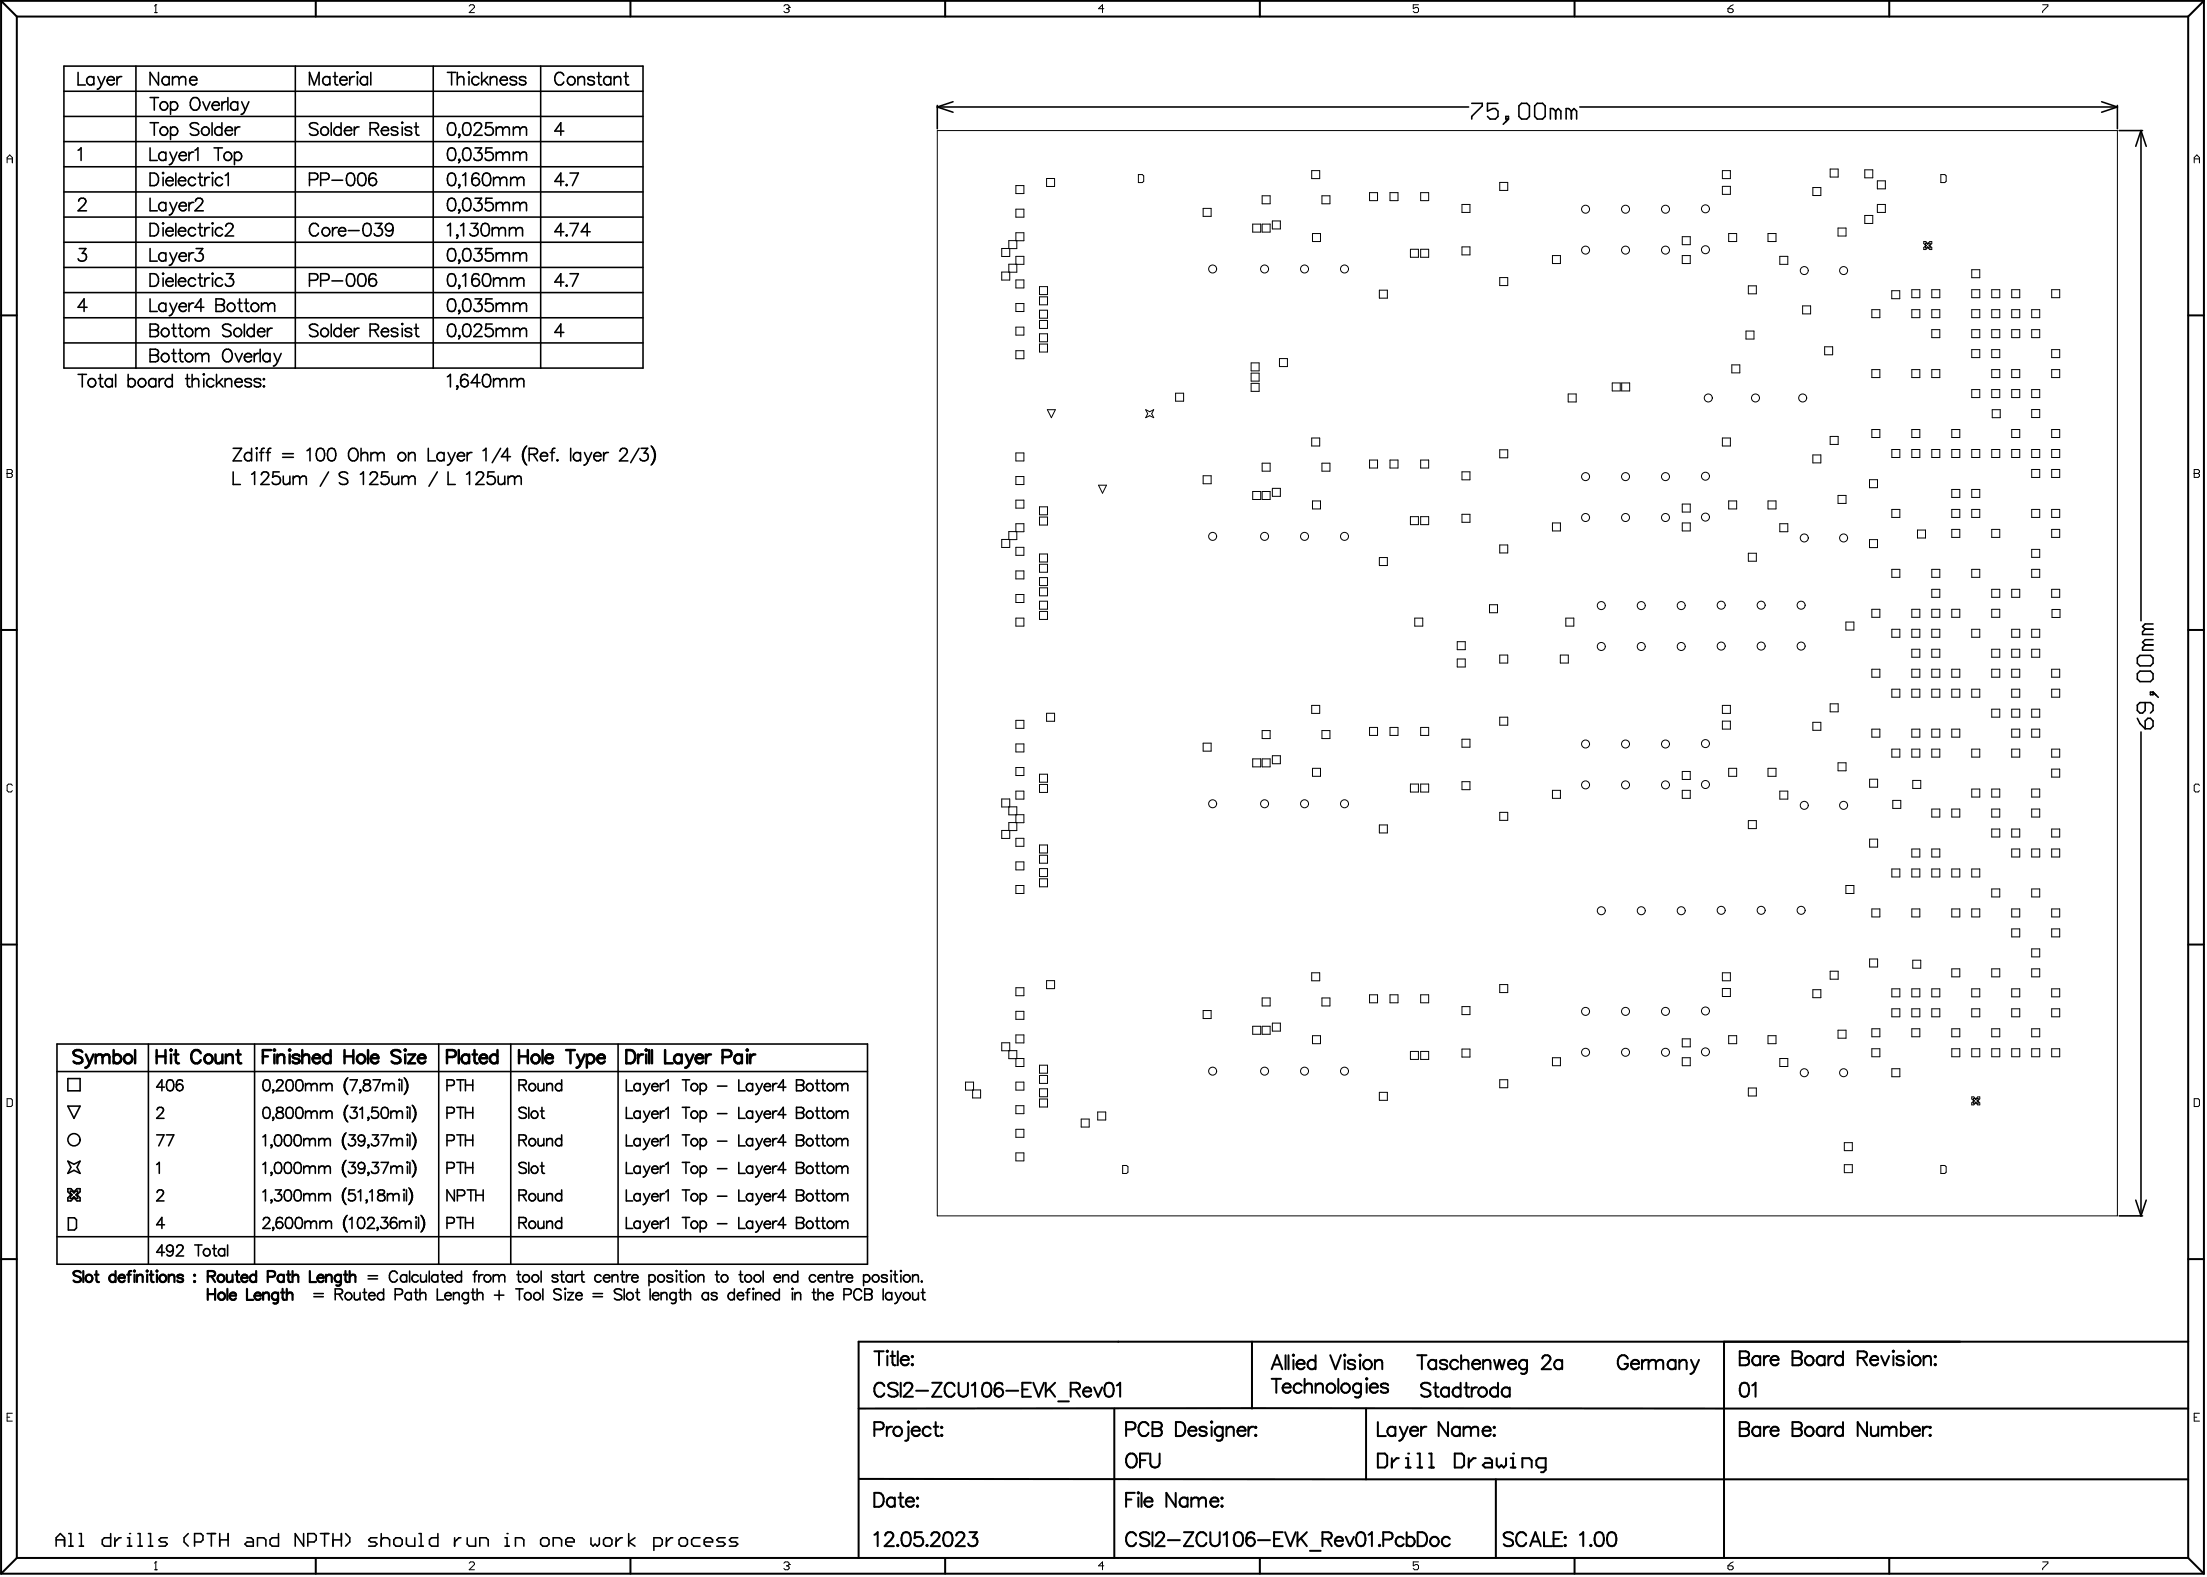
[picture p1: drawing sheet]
<svg xmlns="http://www.w3.org/2000/svg" width="234mm" height="167mm" viewBox="0 0 234 167" stroke-linecap="round" stroke-linejoin="round" font-family="sans-serif">
<g fill="none" stroke="#000" stroke-width=".21">
<path d="M.1 .1l1.7 1.7M.1 .1h233.1M.1 .1v166.4M1.8 1.8h229.7M1.8 1.8v163M33.4 .1v1.7M66.7 .1v1.7M100 .1v1.7M133.3 .1v1.7M166.6 .1v1.7M199.9 .1v1.7M231.5 1.8v163"/>
<path d="M233.2 .1l-1.7 1.7M233.2 .1v166.4M.1 33.4h1.7M231.5 33.4h1.7M.1 66.7h1.7M231.5 66.7h1.7M.1 99.9h1.7M231.5 99.9h1.7M.1 133.2h1.7M231.5 133.2h1.7M90.9 149h140.6M90.9 156.5h53.7"/>
<path d="M92.5 143h1M92.5 151.2h.7a.39 .39 0 0 0 .3-.3 .39 .39 0 0 0-.3-.4h-.7v1.5M92.5 158h.5a.79 .79 0 0 1 .5 .7 .79 .79 0 0 1-.5 .7h-.5zM93 143v1.5M93.6 146.7a.54 .54 0 0 0-.6-.4 .54 .54 0 0 0-.5 .6 .65 .65 0 0 0 .2 .7 .65 .65 0 0 0 .7 .1l.2-.3M93.8 151v1M93.9 142.9l.1 .1-.1 .1-.1-.1zM93.9 143.5v1M94.2 143.5h.5M94.4 151a.48 .48 0 0 0-.6 .4M94.4 143v1.2l.1 .2 .3 .1M94.7 158.7a.47 .47 0 0 0-.7-.1 .47 .47 0 0 0 0 .7 .47 .47 0 0 0 .7-.1"/>
<path d="M94.7 158.5v.9M95 146.5a.56 .56 0 0 0-.6-.2 .56 .56 0 0 0-.4 .4l.1 .2 .6 .2a.36 .36 0 0 1 .3 .3 .36 .36 0 0 1-.2 .3 .68 .68 0 0 1-.8-.1M95 143v1.5M95.1 158.5h.5M95.3 158v1.2l.1 .2h.2M95.3 143.9a.47 .47 0 0 0 .3 .5 .47 .47 0 0 0 .6-.1M95.3 146.3v1.5M95.4 143.7a.41 .41 0 0 1 .5-.2 .41 .41 0 0 1 .3 .4h-.9zM95.7 146.7l.1-.3 .5-.1a.36 .36 0 0 1 .2 .6l-.9 .9h1M95.9 158.9a.47 .47 0 0 0 .2 .5 .47 .47 0 0 0 .6-.2M95.9 158.7a.41 .41 0 0 1 .5-.3 .41 .41 0 0 1 .3 .5h-.8zM96.1 151v1.2v.2h-.3"/>
<path d="M96.1 150.4l.1 .1h-.1zM96.5 151.4a.47 .47 0 0 0 .3 .5 .47 .47 0 0 0 .5-.2M96.5 143.5h.1l-.1 .1zM96.5 144.4v-.1l.1 .1-.1 .1zM96.5 151.2a.41 .41 0 0 1 .5-.2 .41 .41 0 0 1 .3 .4h-.8zM96.9 147.2h1.3M97 158.5h.1h.1l-.1 .1zM97 159.4l.1-.1 .1 .1h-.1zM98.5 151.2a.47 .47 0 0 0-.7-.1 .47 .47 0 0 0 0 .7 .47 .47 0 0 0 .7-.1M98.6 146.3h1l-1 1.5h1M98.8 151h.5M99 150.5v1.2l.1 .2 .3 .1"/>
<path d="M99.6 151.9v-.1l.1 .1-.1 .1zM99.6 151h.1l-.1 .1v-.1zM101 146.7a.54 .54 0 0 0-.6-.4 .54 .54 0 0 0-.4 .6 .65 .65 0 0 0 .1 .7 .65 .65 0 0 0 .7 .1l.2-.3M101.4 146.3v1.1a.5 .5 0 0 0 .5 .4 .5 .5 0 0 0 .5-.4v-1.1M102.8 146.6l.4-.3v1.5M104.1 146.4a.48 .48 0 0 1 .7 .2 1.22 1.22 0 0 1-.1 1.1 .48 .48 0 0 1-.7-.2 1.22 1.22 0 0 1 .1-1.1zM106.1 146.5a.44 .44 0 0 0-.7-.1l-.1 .2-.1 .7M106.5 147.2h1.2M108.2 147h.5M109.1 146.3h-.9v1.5h.9M109.3 146.3l.6 1.5 .6-1.5M110.7 146.3v1.5"/>
<path d="M111 146.9l.6 .9M111.6 146.3l-.9 1M112 148.3h1.1M113.3 147l.8-.1a.34 .34 0 0 0 0-.5l-.8-.1v1.5M113.8 147l.5 .8M114.6 147.2a.47 .47 0 0 0 .3 .6 .47 .47 0 0 0 .6-.2M114.7 147a.41 .41 0 0 1 .5-.2 .41 .41 0 0 1 .3 .4h-.9zM115.8 146.8l.4 1 .4-1M117.1 146.4a.48 .48 0 0 1 .7 .2 1.22 1.22 0 0 1-.2 1.1 .48 .48 0 0 1-.7-.2 1.22 1.22 0 0 1 .2-1.1zM117.9 149v15.8M118.2 146.6l.3-.3v1.5M119.2 151.2h.6a.39 .39 0 0 0 .4-.3 .39 .39 0 0 0-.4-.4h-.6v1.5"/>
<path d="M119.2 158.7h.5M119.3 154a.55 .55 0 0 1 .6-.2 .55 .55 0 0 1 .4 .6 .65 .65 0 0 1-.2 .7 .65 .65 0 0 1-.7 .1 .92 .92 0 0 1-.1-1.2zM120.1 158h-.9v1.4M120.4 158l.1-.1v.1zM120.5 158.5v.9M120.6 154.5h.6M120.8 158v1.4M121.1 158.9a.47 .47 0 0 0 .3 .5 .47 .47 0 0 0 .5-.2M121.2 158.7a.41 .41 0 0 1 .4-.3 .41 .41 0 0 1 .3 .5h-.8zM121.5 150.8a.54 .54 0 0 0-.6-.3 .54 .54 0 0 0-.4 .5 .65 .65 0 0 0 .1 .7 .65 .65 0 0 0 .7 .2l.2-.3M121.6 153.8h-1v1.5M121.7 153.8v1.1a.5 .5 0 0 0 .5 .4 .5 .5 0 0 0 .5-.4v-1.1"/>
<path d="M122 150.5h.8a.34 .34 0 0 1 0 .6l-.2 .1a.39 .39 0 0 1 .4 .4 .39 .39 0 0 1-.4 .4h-.6zM122 151.2h.6M124.4 158v1.4l-1-1.4v1.4M124.4 150.5h.5a.79 .79 0 0 1 .5 .7 .79 .79 0 0 1-.5 .8h-.5zM125.7 158.7a.47 .47 0 0 0-.7-.1 .47 .47 0 0 0 0 .7 .47 .47 0 0 0 .7-.1M125.7 158.5v.9M125.8 151.4a.47 .47 0 0 0 .2 .5 .47 .47 0 0 0 .6-.2M125.8 151.2a.41 .41 0 0 1 .5-.2 .41 .41 0 0 1 .3 .4h-.8zM126.1 158.7l.3-.2h.4v.2M126.1 158.5v.9M126.8 158.7l.4-.2h.3l.1 .9M126.8 158.7v.7"/>
<path d="M127.7 151.2a.45 .45 0 0 0-.8 0l.2 .2 .5 .1 .1 .2a.45 .45 0 0 1-.8 0M128.1 158.9a.47 .47 0 0 0 .3 .5 .47 .47 0 0 0 .5-.2M128.1 150.5l.1-.1 .1 .1h-.1zM128.1 158.7a.41 .41 0 0 1 .5-.3 .41 .41 0 0 1 .3 .5h-.8zM128.2 151v1M129.2 159.4l.1-.1 .1 .1h-.1zM129.2 158.5h.1h.1l-.1 .1zM129.4 151.2a.47 .47 0 0 0-.7-.1 .47 .47 0 0 0 0 .7 .47 .47 0 0 0 .7-.1M129.4 151v1.1a.39 .39 0 0 1-.2 .3 .39 .39 0 0 1-.4 0M129.8 151.2l.3-.2h.4l.1 1M129.8 151v1M130.9 151.4a.47 .47 0 0 0 .3 .5 .47 .47 0 0 0 .6-.2"/>
<path d="M131 151.2a.41 .41 0 0 1 .5-.2 .41 .41 0 0 1 .3 .4h-.9zM132.1 151v1M132.5 142v7M132.7 151a.48 .48 0 0 0-.6 .4M132.8 151.9l.1-.1v.1v.1zM132.9 151v.1l-.1-.1zM134.6 145.9h.9M134.6 144.9l.5-1.5 .6 1.5M134.8 144.4h.7M135.1 145.9v1.5M135.7 146.8a.47 .47 0 0 0 .3 .5 .47 .47 0 0 0 .6-.1M135.8 146.6a.41 .41 0 0 1 .5-.2 .41 .41 0 0 1 .3 .4h-.9z"/>
<path d="M136 143.4v1.5M136.3 143.4v1.5M136.8 143.4l.1-.1v.1v.1zM136.9 143.9v1M137.2 144.3a.47 .47 0 0 0 .3 .5 .47 .47 0 0 0 .5-.1M137.4 144a.39 .39 0 0 1 .4-.1 .39 .39 0 0 1 .2 .4h-.8zM137.7 146.6a.47 .47 0 0 0-.7-.1 .47 .47 0 0 0 0 .7 .47 .47 0 0 0 .7 0M138.1 146.7l.3-.3 .4 .1v.9M138.1 145.9v1.5M139.2 143.4v1.5M139.2 144.1a.47 .47 0 0 0-.7-.1 .47 .47 0 0 0 0 .7 .47 .47 0 0 0 .7 0M139.2 146.7l.4-.3 .3 .1 .1 .9"/>
<path d="M139.2 146.4v1M140.8 143.4l.5 1.5 .6-1.5M141.6 145.9v1.5M142.2 143.4l.1-.1 .1 .1-.1 .1zM142.3 143.9v1M143.4 144.1a.45 .45 0 0 0-.8 0l.2 .2 .5 .2 .1 .2a.45 .45 0 0 1-.8 0M143.9 143.4v-.1l.1 .1-.1 .1zM143.9 143.9v1M144 146.6a.47 .47 0 0 0-.7-.1 .47 .47 0 0 0 0 .7 .47 .47 0 0 0 .7 0M144 146.4v1.1a.39 .39 0 0 1-.2 .4 .39 .39 0 0 1-.4-.1M144.5 145.9l.1-.1 .1 .1-.1 .1zM144.6 156.5h86.9"/>
<path d="M144.6 149v7.5M144.6 146.4v1M144.9 146.8a.47 .47 0 0 0 .3 .5 .47 .47 0 0 0 .6-.1M145 146.6a.41 .41 0 0 1 .5-.2 .41 .41 0 0 1 .3 .4h-.9zM145.5 144.2l.3-.3 .4 .1 .1 .9M145.5 143.9v1M145.8 150.5v1.5h.8M145.8 153.8h.7l.3 .2v1l-.3 .3h-.7zM146.9 146.6a.45 .45 0 0 0-.8 0l.2 .2 .5 .2 .1 .2a.45 .45 0 0 1-.8 0M147.3 154.3v1M147.7 151.2a.47 .47 0 0 0-.7-.1 .47 .47 0 0 0 0 .7 .47 .47 0 0 0 .7-.1M147.7 151v1"/>
<path d="M148 154.3h-.2l-.5 .5M148.1 151l.4 1M148.5 152a.57 .57 0 0 1-.5 .4M148.8 155.3h.5M148.8 154.3h.2v1M149 151l-.5 1M149 153.8h.1M149.2 151.4a.47 .47 0 0 0 .3 .5 .47 .47 0 0 0 .6-.2M149.3 151.2a.41 .41 0 0 1 .5-.2 .41 .41 0 0 1 .3 .4h-.9zM150 143.4h1M150 155.3h.5M150 153.8h.2v1.5"/>
<path d="M150.4 151v1M150.5 143.4v1.5M150.9 151a.48 .48 0 0 0-.5 .4M151.2 155.3h.5M151.2 153.8h.3v1.5M151.4 146.5a.56 .56 0 0 0-.6-.2 .56 .56 0 0 0-.4 .4l.1 .2 .6 .2a.36 .36 0 0 1 .3 .3 .36 .36 0 0 1-.2 .3 .68 .68 0 0 1-.8-.1M151.7 146.8h.5M151.9 146.3v1.2l.1 .2 .3 .1M152 144.1a.47 .47 0 0 0-.7-.1 .47 .47 0 0 0 0 .7 .47 .47 0 0 0 .7 0M152 143.9v1M153.1 144.1a.45 .45 0 0 0-.7 0l.2 .2 .5 .2v.2a.45 .45 0 0 1-.7 0M153.2 150.5v1.5l-1-1.5v1.5"/>
<path d="M153.3 147a.47 .47 0 0 0-.7-.1 .47 .47 0 0 0 0 .7 .47 .47 0 0 0 .7 0M153.3 146.8v1M153.9 153.8h.8l.2 .2v1l-.2 .3h-.8zM154.3 144.1a.47 .47 0 0 0-.7-.1 .47 .47 0 0 0 0 .7 .47 .47 0 0 0 .7 0M154.5 151.2a.47 .47 0 0 0-.7-.1 .47 .47 0 0 0 0 .7 .47 .47 0 0 0 .7-.1M154.5 151v1M154.6 147a.47 .47 0 0 0-.7-.1 .47 .47 0 0 0 0 .7 .47 .47 0 0 0 .7 0M154.6 146.3v1.5M154.6 144.2l.4-.3 .3 .1 .1 .9M154.6 143.4v1.5M154.9 151.2l.3-.2h.4v.2M154.9 151v1"/>
<path d="M155 146.8h.4M155.2 146.3v1.2v.2l.3 .1M155.4 154.3v1M155.6 151.2l.4-.2h.4v1M155.6 151.2v.8M155.7 146.8v1M155.8 144.3a.47 .47 0 0 0 .3 .5 .47 .47 0 0 0 .5-.1M155.8 144.1a.41 .41 0 0 1 .5-.2 .41 .41 0 0 1 .3 .4h-.8zM156.2 154.3h-.3l-.5 .5M156.3 146.8a.48 .48 0 0 0-.6 .4M156.9 151.4a.47 .47 0 0 0 .3 .5 .47 .47 0 0 0 .5-.2M156.9 144.2l.4-.3 .3 .1 .1 .9"/>
<path d="M156.9 143.9v1M157 151.2a.41 .41 0 0 1 .4-.2 .41 .41 0 0 1 .3 .4h-.8zM157.1 154.3h.5l.3 .2v.8h-.8l-.2-.3 .2-.2h.8M158 151.9l.1-.1 .1 .1-.1 .1zM158.1 143.9l.3 1 .3-1 .2 1 .3-1M158.1 151h.1l-.1 .1-.1-.1zM158.3 156.5v8.3M158.4 154.3v.7l.2 .3 .3-.3 .2 .3 .3-.3v-.7M158.5 147a.47 .47 0 0 0-.7-.1 .47 .47 0 0 0 0 .7 .47 .47 0 0 0 .7 0M158.5 146.3v1.5M159.6 144.3a.47 .47 0 0 0 .3 .5 .47 .47 0 0 0 .5-.1M159.8 147a.47 .47 0 0 0-.7-.1 .47 .47 0 0 0 0 .7 .47 .47 0 0 0 .7 0"/>
<path d="M159.8 146.8v1M159.8 144a.39 .39 0 0 1 .4-.1 .39 .39 0 0 1 .2 .4h-.8zM159.9 155.3h.5M159.9 154.3h.2v1M160.1 153.8h.1M161.1 155.3v-1h.7l.3 .2v.8M161.6 144.1a.47 .47 0 0 0-.7-.1 .47 .47 0 0 0 0 .7 .47 .47 0 0 0 .7 0M161.6 143.9v1.1a.39 .39 0 0 1-.2 .4 .39 .39 0 0 1-.5-.1M163.2 143.8l.2-.3 .4-.1a.36 .36 0 0 1 .2 .6l-.9 .9h1M163.6 155.3h-.8l-.2-.3v-.5l.2-.2h.8v1.2l-.3 .3h-.2M165.3 144.1a.47 .47 0 0 0-.7-.1 .47 .47 0 0 0 0 .7 .47 .47 0 0 0 .7 0M165.3 143.9v1"/>
<path d="M172.2 143.8a.54 .54 0 0 0-.6-.4 .54 .54 0 0 0-.4 .6 .65 .65 0 0 0 .1 .7 .65 .65 0 0 0 .7 .1l.2-.3v-.2h-.3M172.6 144.3a.47 .47 0 0 0 .3 .5 .47 .47 0 0 0 .5-.1M172.8 144a.39 .39 0 0 1 .4-.1 .39 .39 0 0 1 .2 .4h-.8zM173.8 143.9v1M174.3 143.9a.48 .48 0 0 0-.5 .4M174.4 144.2l.4-.3 .4 .1v.2M174.4 143.9v1M175.2 144.2l.4-.3 .3 .1 .1 .9M175.2 144.2v.7M177.3 144.1a.47 .47 0 0 0-.7-.1 .47 .47 0 0 0 0 .7 .47 .47 0 0 0 .7 0M177.3 143.9v1M177.7 144.2l.4-.3 .3 .1 .1 .9"/>
<path d="M177.7 143.9v1M178.9 143.9l.5 1M179.4 144.9a.57 .57 0 0 1-.5 .5M179.8 143.9l-.4 1M182.4 142v22.8M184.1 143l.8 .1a.34 .34 0 0 1 0 .5l-.2 .1a.39 .39 0 0 1 .4 .4 .39 .39 0 0 1-.4 .4h-.6zM184.1 150.5h.8a.34 .34 0 0 1 0 .6l-.2 .1a.39 .39 0 0 1 .4 .4 .39 .39 0 0 1-.4 .4h-.6zM184.1 143.7h.6M184.1 151.2h.6M184.3 146.4a.48 .48 0 0 1 .7 .2 1.22 1.22 0 0 1-.1 1.1 .48 .48 0 0 1-.7-.2 1.22 1.22 0 0 1 .1-1.1zM185.4 146.6l.4-.3v1.5M186.3 143.7a.47 .47 0 0 0-.7-.1 .47 .47 0 0 0 0 .7 .47 .47 0 0 0 .7 0"/>
<path d="M186.3 143.5v1M186.3 151v1M186.3 151.2a.47 .47 0 0 0-.7-.1 .47 .47 0 0 0 0 .7 .47 .47 0 0 0 .7-.1M186.7 143.5v1M186.7 151v1M187.2 143.5a.48 .48 0 0 0-.5 .4M187.2 151a.48 .48 0 0 0-.5 .4M187.4 143.9a.47 .47 0 0 0 .2 .5 .47 .47 0 0 0 .6-.1M187.4 151.4a.47 .47 0 0 0 .2 .5 .47 .47 0 0 0 .6-.2M187.4 143.7a.41 .41 0 0 1 .5-.2 .41 .41 0 0 1 .3 .4h-.8zM187.4 151.2a.41 .41 0 0 1 .5-.2 .41 .41 0 0 1 .3 .4h-.8zM189.7 143l.8 .1a.34 .34 0 0 1 0 .5l-.2 .1a.39 .39 0 0 1 .4 .4 .39 .39 0 0 1-.4 .4h-.6z"/>
<path d="M189.7 143.7h.6M189.7 150.5h.8a.34 .34 0 0 1 0 .6l-.2 .1a.39 .39 0 0 1 .4 .4 .39 .39 0 0 1-.4 .4h-.6zM189.7 151.2h.6M193.1 143.7a.47 .47 0 0 0-.7-.1 .47 .47 0 0 0 0 .7 .47 .47 0 0 0 .7 0M193.1 143.5v1M193.1 151v1M193.1 151.2a.47 .47 0 0 0-.7-.1 .47 .47 0 0 0 0 .7 .47 .47 0 0 0 .7-.1M193.5 143.5v1M193.5 151v1M194 143.5a.48 .48 0 0 0-.5 .4M194 151a.48 .48 0 0 0-.5 .4M195 143.7a.47 .47 0 0 0-.7-.1 .47 .47 0 0 0 0 .7 .47 .47 0 0 0 .7 0"/>
<path d="M195 143v1.5M195 150.5v1.5M195 151.2a.47 .47 0 0 0-.7-.1 .47 .47 0 0 0 0 .7 .47 .47 0 0 0 .7-.1M196.6 143.7l.8-.1a.34 .34 0 0 0 0-.5l-.8-.1v1.5M197.1 143.7l.5 .8M197.6 150.5v1.5l-1-1.5v1.5M197.9 143.9a.47 .47 0 0 0 .3 .5 .47 .47 0 0 0 .5-.1M198 143.7a.41 .41 0 0 1 .4-.2 .41 .41 0 0 1 .3 .4h-.8zM198 151v.9l.4 .1 .3-.3M198.7 151v1M199.1 143.5l.4 1 .4-1M199.1 151.2l.4-.2h.3l.1 .2"/>
<path d="M199.1 151v1M199.9 151.2v.8M199.9 151.2l.4-.2h.3l.1 1M200.4 142.9v.1v.1l-.1-.1zM200.4 143.5v1M201.1 151.2a.47 .47 0 0 1 .7-.1 .47 .47 0 0 1 0 .7 .47 .47 0 0 1-.7-.1M201.1 150.5v1.5M201.5 143.7a.45 .45 0 0 0-.8 0l.1 .1 .6 .2 .1 .3a.45 .45 0 0 1-.8 0M202 142.9l.1 .1-.1 .1-.1-.1zM202 143.5v1M202.3 151.4a.47 .47 0 0 0 .3 .5 .47 .47 0 0 0 .6-.2M202.4 151.2a.41 .41 0 0 1 .5-.2 .41 .41 0 0 1 .3 .4h-.9z"/>
<path d="M203.5 151v1M203.6 143.8l.3-.3h.4v1M203.6 143.5v1M204 151a.48 .48 0 0 0-.5 .4M204.2 151.9v-.1l.1 .1-.1 .1zM204.2 151h.1l-.1 .1v-.1zM204.8 143.5h.1l-.1 .1-.1-.1zM204.8 144.3l.1 .1-.1 .1-.1-.1zM231.5 142h-140.6v22.8M.1 166.5h233.1M1.8 164.8l-1.7 1.7M1.8 164.8h229.7"/>
<path d="M33.4 164.8v1.7M66.7 164.8v1.7M92.5 162.4l.4-.3v1.5M93.7 162.5l.1-.3 .4-.1a.36 .36 0 0 1 .3 .6l-.9 .9h1M94.9 163.5h.1h.1l-.1 .1zM95.6 162.2a.48 .48 0 0 1 .7 .2 1.22 1.22 0 0 1-.1 1.1 .48 .48 0 0 1-.7-.2 1.22 1.22 0 0 1 .1-1.1zM97.6 162.1h-.8v.7a.52 .52 0 0 1 .8-.1 .52 .52 0 0 1-.1 .8 .52 .52 0 0 1-.8-.2M98 163.5h.1h.1l-.1 .1zM98.6 162.5l.1-.3 .4-.1a.36 .36 0 0 1 .2 .6l-.8 .9h1M100 164.8v1.7M100 162.2a.48 .48 0 0 1 .7 .2 1.22 1.22 0 0 1-.1 1.1 .48 .48 0 0 1-.7-.2 1.22 1.22 0 0 1 .1-1.1zM101.2 162.5l.1-.3 .5-.1a.36 .36 0 0 1 .2 .6l-.9 .9h1"/>
<path d="M102.6 162.1h.8l-.5 .6a.48 .48 0 0 1 .5 .5 .48 .48 0 0 1-.6 .4l-.2-.1-.2-.2M120.2 162.5a.54 .54 0 0 0-.6-.4 .54 .54 0 0 0-.4 .6 .65 .65 0 0 0 .1 .7 .65 .65 0 0 0 .7 .1l.2-.3M121.6 162.3a.56 .56 0 0 0-.5-.2 .56 .56 0 0 0-.5 .4l.2 .2 .5 .2a.36 .36 0 0 1 .3 .3 .36 .36 0 0 1-.1 .3 .68 .68 0 0 1-.9-.1M122 162.1v1.5M122.3 162.5l.2-.3 .4-.1a.36 .36 0 0 1 .2 .6l-.8 .9h.9M123.6 163h1.2M125.3 162.1h1l-1 1.5h1M127.7 162.5a.54 .54 0 0 0-.7-.4 .54 .54 0 0 0-.4 .6 .65 .65 0 0 0 .1 .7 .65 .65 0 0 0 .7 .1l.3-.3M128.1 162.1v1.1a.5 .5 0 0 0 .5 .4 .5 .5 0 0 0 .5-.4v-1.1M129.5 162.4l.3-.3v1.5M130.8 162.2a.48 .48 0 0 1 .7 .2 1.22 1.22 0 0 1-.2 1.1 .48 .48 0 0 1-.7-.2 1.22 1.22 0 0 1 .2-1.1zM132.7 162.3a.44 .44 0 0 0-.6-.1l-.2 .2v.7"/>
<path d="M133.1 163h1.3M133.3 164.8v1.7M134.8 162.8h.6M135.7 162.1h-.9v1.5h.9M136 162.1l.5 1.5 .6-1.5M137.3 162.1v1.5M137.7 162.8l.6 .8M138.3 162.1l-1 1M138.6 164.1h1.1M139.9 162.8h.9a.34 .34 0 0 0 0-.6l-.9-.1v1.5M140.4 162.8l.5 .8M141.3 163a.47 .47 0 0 0 .2 .6 .47 .47 0 0 0 .6-.2"/>
<path d="M141.3 162.8a.41 .41 0 0 1 .5-.2 .41 .41 0 0 1 .3 .4h-.8zM142.4 162.6l.4 1 .5-1M143.7 162.2a.48 .48 0 0 1 .7 .2 1.22 1.22 0 0 1-.1 1.1 .48 .48 0 0 1-.7-.2 1.22 1.22 0 0 1 .1-1.1zM144.8 162.4l.4-.3v1.5M145.9 163.5h.1v.1zM146.4 162.9h.6a.39 .39 0 0 0 .4-.4 .39 .39 0 0 0-.4-.4h-.6v1.5M148.5 162.8a.47 .47 0 0 0-.7 0 .47 .47 0 0 0 0 .7 .47 .47 0 0 0 .7-.1M148.9 162.8a.47 .47 0 0 1 .6 0 .47 .47 0 0 1 0 .7 .47 .47 0 0 1-.6-.1M148.9 162.1v1.5M150 162.1h.5a.79 .79 0 0 1 .5 .8 .79 .79 0 0 1-.5 .7h-.5zM153.4 162.8a.47 .47 0 0 0-.7 0 .47 .47 0 0 0 0 .7 .47 .47 0 0 0 .7-.1M160.1 162.3a.56 .56 0 0 0-.5-.2 .56 .56 0 0 0-.5 .4l.2 .2 .5 .2a.36 .36 0 0 1 .3 .3 .36 .36 0 0 1-.1 .3 .68 .68 0 0 1-.9-.1"/>
<path d="M161.5 162.5a.54 .54 0 0 0-.6-.4 .54 .54 0 0 0-.5 .6 .65 .65 0 0 0 .2 .7 .65 .65 0 0 0 .7 .1l.2-.3M161.9 163.6l.6-1.5 .5 1.5M162.1 163.1h.7M163.4 162.1v1.5h.8M164.4 162.8h.6M165.3 162.1h-.9v1.5h.9M165.6 163.5h.1l-.1 .1zM165.6 162.6l.1 .1-.1 .1v-.1zM166.6 164.8v1.7M167.2 162.4l.3-.3v1.5M168.3 163.5h.1l-.1 .1zM168.9 162.2a.48 .48 0 0 1 .7 .2 1.22 1.22 0 0 1-.1 1.1 .48 .48 0 0 1-.7-.2 1.22 1.22 0 0 1 .1-1.1z"/>
<path d="M170.3 162.2a.48 .48 0 0 1 .7 .2 1.22 1.22 0 0 1-.2 1.1 .48 .48 0 0 1-.7-.2 1.22 1.22 0 0 1 .2-1.1zM199.9 164.8v1.7M231.5 164.8l1.7 1.7"/>
<circle cx="95" cy="151.5" r=".49"/>
<circle cx="105.7" cy="147.3" r=".46"/>
<circle cx="140.8" cy="146.9" r=".49"/>
<circle cx="142.4" cy="146.9" r=".49"/>
<circle cx="144.7" cy="144.4" r=".48"/>
<circle cx="156.9" cy="147.3" r=".49"/>
<circle cx="191.4" cy="144" r=".49"/>
<circle cx="191.5" cy="151.5" r=".48"/>
<circle cx="202.7" cy="144" r=".49"/>
<circle cx="132.3" cy="163.1" r=".46"/>
<circle cx="151.8" cy="163.1" r=".49"/>
</g>
<g fill="none" stroke="#000" stroke-width=".11">
<path d="M.8 16.8h.5M.8 17.2v-.5l.2-.3 .3 .3v.5M16.3 1.3h.3M16.5 .5h.1M16.5 .5v.8M16.5 .5l-.2 .1M49.6 .6l.2-.1h.3l.1 .1v.2l-.6 .5h.6M82.9 .6l.2-.1h.3l.1 .1v.2M83.2 .9h.2M83.4 .9l.1 .2v.1l-.1 .1h-.3l-.2-.1M83.5 .8h.1M83.5 .8l-.1 .1"/>
<path d="M99.2 13.8h124.9v114.9h-124.9zM107.5 19.6h.8v.9h-.8zM110.7 18.9h.9v.8h-.9zM116.8 .9h-.6l.5-.4v.8M120.5 18.5h.4l.1 .1v.6l-.1 .1h-.4zM138.8 18.1h.8v.8h-.8zM150.1 .5h-.6v.4l.3-.1h.2l.1 .1v.3l-.1 .1h-.3l-.2-.1M158.7 19.3h.8v.8h-.8zM182.3 18.1h.8v.8h-.8zM182.3 19.7h.8v.9h-.8zM182.8 .9h.5l.1 .2v.1l-.1 .1h-.3l-.2-.1zM183.4 .5l-.6 .4"/>
<path d="M191.8 19.8h.9v.9h-.9zM193.7 17.9h.8v.8h-.8zM197.3 18h.9v.8h-.9zM198.7 19.1h.8v.9h-.8zM205.4 18.5h.4l.1 .1v.6l-.1 .1h-.4zM216.1 .5h.6v.1l-.6 .6v.1M232.2 17.2v-.5l.3-.3 .2 .3v.5M232.2 16.8h.5M106 26.3h.8v.8h-.8zM107.5 28v-.9h.8v.9h-1.5v.8M107.5 22.1h.8v.9h-.8zM107.5 29.6h.8v.9h-.8z"/>
<path d="M107.5 32.1h.8v.9h-.8zM107.5 34.6h.8v.9h-.8zM107.5 37.1h.8v.9h-.8zM107.6 28v.8h-1.6v.8h.8v-.8M107.6 25.5v.8h-.8v-.8h1.5v-.9h-.8v.9M110 30.3h.8v.9h-.8zM110 31.4h.8v.9h-.8zM110 32.8h.8v.9h-.8zM110 33.9h.8v.9h-.8zM110 35.3h.8v.9h-.8zM110 36.4h.8v.8h-.8zM127.3 22h.9v.9h-.9z"/>
<path d="M132.4 38.4h.8v.8h-.8zM132.4 39.5h.8v.8h-.8zM132.6 23.7h.8v.9h-.8zM133.6 23.7h.8v.9h-.8zM133.6 20.7h.8v.9h-.8zM134.6 23.4h.9v.8h-.9zM135.4 37.9h.8v.9h-.8zM138.9 24.7h.8v.9h-.8zM139.9 20.7h.8v.9h-.8zM144.9 20.4h.9v.8h-.9zM146 30.7h.8v.8h-.8zM147.1 20.4h.8v.8h-.8z"/>
<path d="M149.2 26.4h.9v.8h-.9zM150.3 20.4h.9v.8h-.9zM150.3 26.4h.9v.8h-.9zM154.7 21.6h.8v.9h-.8zM154.7 26.1h.8v.9h-.8zM158.7 29.4h.8v.8h-.8zM164.3 27h.8v.9h-.8zM178 25h.9v.9h-.9zM178 27h.9v.9h-.9zM182.9 24.7h.9v.9h-.9zM183.3 38.6h.8v.9h-.8zM184.8 35h.8v.9h-.8z"/>
<path d="M185 30.2h.9v.9h-.9zM187.1 24.7h.8v.9h-.8zM188.3 27.1h.9v.9h-.9zM190.7 32.4h.9v.8h-.9zM193.1 36.7h.8v.8h-.8zM194.5 24.1h.8v.9h-.8zM197.3 22.8h.9v.8h-.9zM198.1 39.1h.8v.9h-.8zM198.1 32.8h.8v.8h-.8zM198.7 21.6h.8v.9h-.8zM200.2 30.8h.8v.8h-.8zM202.3 30.7h.9v.8h-.9z"/>
<path d="M202.3 32.8h.9v.8h-.9zM202.3 39.1h.9v.9h-.9zM203.6 25.6h.2l.2 .2 .2-.2h.2v.2l-.2 .2 .2 .2v.2h-.2l-.2-.2-.2 .2h-.2v-.2l.2-.2-.2-.2zM203.7 25.7l.3 .2 .2-.2-.1 .3 .1 .2-.2-.1-.3 .1 .2-.2zM204.4 30.7h.9v.8h-.9zM204.4 32.8h.9v.8h-.9zM204.4 34.9h.9v.8h-.9zM204.4 39.1h.9v.9h-.9zM208.6 28.5h.9v.9h-.9zM208.6 30.7h.9v.8h-.9zM208.6 32.8h.9v.8h-.9zM208.6 34.9h.9v.8h-.9z"/>
<path d="M208.6 37h.9v.8h-.9zM210.8 30.7h.8v.8h-.8zM210.8 32.8h.8v.8h-.8zM210.8 34.9h.8v.8h-.8zM210.8 37h.8v.8h-.8zM210.8 39.1h.8v.9h-.8zM212.9 30.7h.8v.8h-.8zM212.9 32.8h.8v.8h-.8zM212.9 34.9h.8v.8h-.8zM212.9 39.1h.8v.9h-.8zM215 32.8h.8v.8h-.8zM215 34.9h.8v.8h-.8z"/>
<path d="M217.1 30.7h.9v.8h-.9zM217.1 37h.9v.8h-.9zM217.1 39.1h.9v.9h-.9zM.8 50.1h.1M.8 49.7h.4l.1 .1v.2l-.1 .1 .1 .1v.2l-.1 .1h-.4zM.8 50.1h.4M107.5 56.3v-.9h.8v.9l-1.5-.1v.9M107.5 47.9h.8v.9h-.8zM107.5 50.4h.8v.9h-.8zM107.5 52.9h.8v.9h-.8zM107.5 57.9h.8v.9h-.8zM107.6 56.2v.9h-1.6v.8h.8v-.8"/>
<path d="M110 53.6h.8v.9h-.8zM110 54.7h.8v.9h-.8zM110 58.6h.8v.9h-.8zM110 59.7h.8v.8h-.8zM110.8 43.4h.9l-.4 .8zM116.2 51.3h.9l-.4 .9zM121.2 43.4l.5 .2 .4-.2-.2 .4 .2 .4-.4-.2-.5 .2 .2-.4zM124.4 41.6h.8v.8h-.8zM127.3 50.3h.9v.9h-.9zM132.4 40.6h.8v.8h-.8zM132.6 52h.8v.9h-.8zM133.6 52h.8v.9h-.8z"/>
<path d="M133.6 49h.8v.9h-.8zM134.6 51.7h.9v.8h-.9zM138.8 46.3h.8v.9h-.8zM138.9 53h.8v.8h-.8zM139.9 49h.8v.9h-.8zM144.9 48.7h.9v.8h-.9zM146 59h.8v.8h-.8zM147.1 48.7h.8v.8h-.8zM149.2 54.7h.9v.8h-.9zM150.3 48.7h.9v.8h-.9zM150.3 54.7h.9v.8h-.9zM154.7 49.9h.8v.9h-.8z"/>
<path d="M154.7 54.4h.8v.9h-.8zM158.7 47.6h.8v.8h-.8zM158.7 57.7h.8v.8h-.8zM164.3 55.3h.8v.9h-.8zM165.9 41.7h.9v.8h-.9zM170.6 40.5h.8v.9h-.8zM171.6 40.5h.8v.9h-.8zM178 53.3h.9v.9h-.9zM178 55.3h.9v.9h-.9zM182.3 46.3h.8v.9h-.8zM182.9 53h.9v.8h-.9zM185 58.5h.9v.9h-.9z"/>
<path d="M187.1 53h.8v.8h-.8zM188.3 55.4h.9v.9h-.9zM191.8 48.1h.9v.9h-.9zM193.7 46.2h.8v.8h-.8zM194.5 52.4h.8v.9h-.8zM197.8 50.8h.9v.8h-.9zM197.8 57.1h.9v.8h-.9zM198.1 45.4h.8v.9h-.8zM200.2 53.9h.8v.8h-.8zM200.2 47.6h.8v.8h-.8zM202.3 45.4h.9v.9h-.9zM202.3 47.6h.9v.8h-.9z"/>
<path d="M202.9 56.1h.8v.8h-.8zM204.4 47.6h.9v.8h-.9zM206.5 45.4h.9v.9h-.9zM206.5 47.6h.9v.8h-.9zM206.5 51.8h.9v.8h-.9zM206.5 53.9h.9v.8h-.9zM206.5 56h.9v.9h-.9zM208.6 41.2h.9v.9h-.9zM208.6 47.6h.9v.8h-.9zM208.6 51.8h.9v.8h-.9zM208.6 53.9h.9v.8h-.9zM210.8 41.2h.8v.9h-.8z"/>
<path d="M210.8 47.6h.8v.8h-.8zM210.8 56h.8v.9h-.8zM210.8 43.4h.9v.8h-.9zM212.9 41.2h.8v.9h-.8zM212.9 45.4h.8v.9h-.8zM212.9 47.6h.8v.8h-.8zM215 49.7h.8v.8h-.8zM215 43.3h.8v.9h-.8zM215 41.2h.8v.9h-.8zM215 47.6h.8v.8h-.8zM215 53.9h.8v.8h-.8zM215 58.1h.8v.9h-.8z"/>
<path d="M217.1 49.7h.9v.8h-.9zM217.1 45.4h.9v.9h-.9zM217.1 47.6h.9v.8h-.9zM217.1 53.9h.9v.8h-.9zM217.1 56h.9v.9h-.9zM232.2 50.1h.1M232.2 49.7h.4l.1 .1v.2l-.1 .1 .1 .1v.2l-.1 .1h-.4zM232.2 50.1h.4M107.5 60.4h.8v.9h-.8zM107.5 62.9h.8v.9h-.8zM107.5 65.4h.8v.8h-.8zM107.5 76.2h.8v.9h-.8z"/>
<path d="M107.5 78.7h.8v.9h-.8zM110 61.1h.8v.9h-.8zM110 62.2h.8v.8h-.8zM110 63.6h.8v.9h-.8zM110 64.7h.8v.8h-.8zM110.7 75.5h.9v.8h-.9zM127.3 78.6h.9v.9h-.9zM133.6 77.3h.8v.8h-.8zM134.6 80h.9v.8h-.9zM138.8 74.6h.8v.9h-.8zM139.9 77.3h.8v.8h-.8zM144.9 77h.9v.8h-.9z"/>
<path d="M147.1 77h.8v.8h-.8zM149.7 65.4h.9v.8h-.9zM150.3 77h.9v.8h-.9zM154.2 67.9h.8v.8h-.8zM154.2 69.7h.8v.9h-.8zM154.7 78.2h.8v.9h-.8zM157.6 64h.9v.8h-.9zM158.7 69.3h.8v.9h-.8zM158.7 75.9h.8v.8h-.8zM165.1 69.3h.9v.9h-.9zM165.7 65.4h.8v.8h-.8zM182.3 74.6h.8v.9h-.8z"/>
<path d="M182.3 76.3h.8v.8h-.8zM191.8 76.4h.9v.9h-.9zM193.7 74.5h.8v.8h-.8zM195.3 65.8h.9v.9h-.9zM198.1 70.8h.8v.9h-.8zM198.1 77.2h.8v.8h-.8zM198.1 64.5h.8v.8h-.8zM200.2 72.9h.8v.9h-.8zM200.2 79.3h.8v.8h-.8zM200.2 60.2h.8v.9h-.8zM200.2 66.6h.8v.8h-.8zM202.3 72.9h.9v.9h-.9z"/>
<path d="M202.3 70.8h.9v.9h-.9zM202.3 64.5h.9v.8h-.9zM202.3 66.6h.9v.8h-.9zM202.3 68.7h.9v.8h-.9zM202.3 77.2h.9v.8h-.9zM202.3 79.3h.9v.8h-.9zM204.4 60.2h.9v.9h-.9zM204.4 62.4h.9v.8h-.9zM204.4 64.5h.9v.8h-.9zM204.4 66.6h.9v.8h-.9zM204.4 68.7h.9v.8h-.9zM204.4 70.8h.9v.9h-.9z"/>
<path d="M204.4 72.9h.9v.9h-.9zM204.4 77.2h.9v.8h-.9zM204.4 79.3h.9v.8h-.9zM206.5 72.9h.9v.9h-.9zM206.5 70.8h.9v.9h-.9zM206.5 64.5h.9v.8h-.9zM206.5 77.2h.9v.8h-.9zM208.6 60.2h.9v.9h-.9zM208.6 66.6h.9v.8h-.9zM208.6 72.9h.9v.9h-.9zM208.6 79.3h.9v.8h-.9zM210.8 62.4h.8v.8h-.8z"/>
<path d="M210.8 64.5h.8v.8h-.8zM210.8 68.7h.8v.8h-.8zM210.8 70.8h.8v.9h-.8zM210.8 75h.8v.9h-.8zM212.9 62.4h.8v.8h-.8zM212.9 66.6h.8v.8h-.8zM212.9 68.7h.8v.8h-.8zM212.9 70.8h.8v.9h-.8zM212.9 72.9h.8v.9h-.8zM212.9 75h.8v.9h-.8zM212.9 77.2h.8v.8h-.8zM212.9 79.3h.8v.8h-.8z"/>
<path d="M215 60.2h.8v.9h-.8zM215 66.6h.8v.8h-.8zM215 68.7h.8v.8h-.8zM215 75h.8v.9h-.8zM215 77.2h.8v.8h-.8zM217.1 72.9h.9v.9h-.9zM217.1 70.8h.9v.9h-.9zM217.1 62.4h.9v.8h-.9zM217.1 79.3h.9v.8h-.9zM217.1 64.5h.9v.8h-.9zM1.3 83.1l-.1-.1h-.3l-.1 .1v.6l.1 .1h.3l.1-.1M106.8 85.4v.8h1.5v.9h-.8v-.9"/>
<path d="M106.8 85.4v-.9h-.8v.9h1.6v.8M106.8 87.9v.8h-.8v-.8h1.6v-.9h-.8v.9M107.5 93.7h.8v.8h-.8zM107.5 88.7h.8v.8h-.8zM107.5 81.2h.8v.9h-.8zM107.5 83.7h.8v.9h-.8zM107.5 91.2h.8v.8h-.8zM110 81.9h.8v.9h-.8zM110 83h.8v.8h-.8zM110 89.4h.8v.9h-.8zM110 90.5h.8v.8h-.8zM110 91.9h.8v.9h-.8z"/>
<path d="M110 93h.8v.8h-.8zM132.6 80.3h.8v.8h-.8zM133.6 80.3h.8v.8h-.8zM138.9 81.3h.8v.8h-.8zM146 87.3h.8v.8h-.8zM149.2 83h.9v.8h-.9zM150.3 83h.9v.8h-.9zM154.7 82.7h.8v.9h-.8zM158.7 86h.8v.8h-.8zM164.3 83.6h.8v.9h-.8zM178 81.6h.9v.9h-.9zM178 83.6h.9v.9h-.9z"/>
<path d="M182.9 81.3h.9v.8h-.9zM185 86.8h.9v.9h-.9zM187.1 81.3h.8v.8h-.8zM188.3 83.7h.9v.9h-.9zM194.5 80.7h.8v.9h-.8zM195.3 93.7h.9v.8h-.9zM197.8 82.4h.9v.9h-.9zM197.8 88.8h.9v.8h-.9zM198.1 96.2h.8v.8h-.8zM200.2 91.9h.8v.9h-.8zM200.3 84.7h.8v.8h-.8zM202.3 89.8h.9v.9h-.9z"/>
<path d="M202.3 91.9h.9v.9h-.9zM202.3 96.2h.9v.8h-.9zM202.4 82.6h.9v.8h-.9zM204.4 85.6h.9v.9h-.9zM204.4 89.8h.9v.9h-.9zM204.4 91.9h.9v.9h-.9zM206.5 85.6h.9v.9h-.9zM206.5 91.9h.9v.9h-.9zM206.5 96.2h.9v.8h-.9zM208.6 83.5h.9v.8h-.9zM208.6 91.9h.9v.9h-.9zM208.6 96.2h.9v.8h-.9z"/>
<path d="M210.8 83.5h.8v.8h-.8zM210.8 85.6h.8v.9h-.8zM210.8 87.7h.8v.9h-.8zM210.8 94.1h.8v.8h-.8zM212.9 87.7h.8v.9h-.8zM212.9 89.8h.8v.9h-.8zM212.9 96.2h.8v.8h-.8zM212.9 98.3h.8v.8h-.8zM215 83.5h.8v.8h-.8zM215 85.6h.8v.9h-.8zM215 89.8h.8v.9h-.8zM215 94.1h.8v.8h-.8z"/>
<path d="M217.1 81.4h.9v.8h-.9zM217.1 87.7h.9v.9h-.9zM217.1 89.8h.9v.9h-.9zM217.1 96.2h.9v.8h-.9zM217.1 98.3h.9v.8h-.9zM232.7 83.1l-.1-.1h-.3l-.1 .1v.6l.1 .1h.3l.1-.1M.8 116.3h.4l.1 .1v.5l-.1 .2h-.4zM102.2 114.5h.8v.8h-.8zM102.9 115.3h.9v.9h-.9zM106.8 111.2v.8h.8v-.8h-1.6v-.9h.8v.9M107.5 114.5h.8v.8h-.8zM107.5 109.5h.8v.9h-.8z"/>
<path d="M107.5 104.5h.8v.9h-.8zM107.5 107h.8v.9h-.8zM107.5 112h.8v.8h-.8zM107.5 117h.8v.8h-.8zM107.5 119.5h.8v.8h-.8zM110 112.7h.8v.9h-.8zM110 113.8h.8v.8h-.8zM110 115.2h.8v.9h-.8zM110 116.3h.8v.8h-.8zM110.7 103.8h.9v.8h-.9zM114.4 118.4h.9v.9h-.9zM116.2 117.7h.8v.8h-.8z"/>
<path d="M127.3 106.9h.9v.9h-.9zM132.6 108.6h.8v.8h-.8zM133.6 108.6h.8v.8h-.8zM133.6 105.6h.8v.8h-.8zM134.6 108.3h.9v.8h-.9zM138.8 102.9h.8v.9h-.8zM138.9 109.6h.8v.8h-.8zM139.9 105.6h.8v.8h-.8zM144.9 105.3h.9v.8h-.9zM146 115.6h.8v.8h-.8zM147.1 105.3h.8v.8h-.8zM149.2 111.3h.9v.8h-.9z"/>
<path d="M150.3 105.3h.9v.8h-.9zM150.3 111.3h.9v.8h-.9zM154.7 106.5h.8v.9h-.8zM154.7 111h.8v.8h-.8zM158.7 104.2h.8v.8h-.8zM158.7 114.2h.8v.9h-.8zM164.3 111.9h.8v.9h-.8zM178 109.9h.9v.9h-.9zM178 111.9h.9v.9h-.9zM182.3 102.9h.8v.9h-.8zM182.3 104.6h.8v.8h-.8zM182.9 109.6h.9v.8h-.9z"/>
<path d="M185 115.1h.9v.9h-.9zM187.1 109.6h.8v.8h-.8zM188.3 112h.9v.8h-.9zM191.8 104.7h.9v.9h-.9zM193.7 102.8h.8v.8h-.8zM194.5 109h.8v.9h-.8zM197.8 101.5h.9v.8h-.9zM198.1 111h.8v.8h-.8zM198.1 108.9h.8v.8h-.8zM200.2 104.6h.8v.9h-.8zM200.2 106.7h.8v.9h-.8zM200.2 113.1h.8v.8h-.8z"/>
<path d="M202.3 104.6h.9v.9h-.9zM202.3 106.7h.9v.9h-.9zM202.3 108.9h.9v.8h-.9zM202.4 101.6h.9v.8h-.9zM204.4 104.6h.9v.9h-.9zM204.4 106.7h.9v.9h-.9zM206.5 102.5h.9v.9h-.9zM206.5 108.9h.9v.8h-.9zM206.5 111h.9v.8h-.9zM208.6 116.1h.3l.2 .2 .2-.2h.2v.2l-.2 .2 .2 .2v.2h-.2l-.2-.2-.2 .2h-.3v-.2l.3-.2-.3-.2zM208.6 104.6h.9v.9h-.9zM208.6 106.7h.9v.9h-.9z"/>
<path d="M208.6 111h.9v.8h-.9zM208.8 116.2l.3 .2 .2-.2-.1 .3 .1 .2-.2-.1-.3 .1 .1-.2zM210.8 102.5h.8v.9h-.8zM210.8 108.9h.8v.8h-.8zM210.8 111h.8v.8h-.8zM212.9 104.6h.8v.9h-.8zM212.9 106.7h.8v.9h-.8zM212.9 111h.8v.8h-.8zM215 100.4h.8v.8h-.8zM215 102.5h.8v.9h-.8zM215 108.9h.8v.8h-.8zM215 111h.8v.8h-.8z"/>
<path d="M217.1 104.6h.9v.9h-.9zM217.1 106.7h.9v.9h-.9zM217.1 111h.9v.8h-.9zM232.2 116.3h.4l.1 .1v.5l-.1 .2h-.4zM107.5 122h.8v.8h-.8zM118.8 123.3h.4l.2 .2v.5l-.2 .2h-.4zM195.2 120.9h.8v.9h-.8zM195.2 123.2h.8v.9h-.8zM205.4 123.3h.4l.1 .2v.5l-.1 .2h-.4zM.8 150h.2M1.3 149.5h-.5v.9h.5M232.2 150h.3"/>
<path d="M232.7 149.5h-.5v.9h.5M16.3 166.1h.3M16.5 165.3h.1M16.5 165.3v.8M16.5 165.3l-.2 .1M49.6 165.4l.2-.1h.3l.1 .1v.1l-.6 .6h.6M82.9 165.4l.2-.1h.3l.1 .1v.1M83.2 165.7h.2M83.4 165.7l.1 .1v.2l-.1 .1h-.3l-.2-.1M83.5 165.5h.1M83.5 165.5l-.1 .2M116.8 165.7h-.6l.5-.4v.8"/>
<path d="M150.1 165.3h-.6v.4l.3-.2h.2l.1 .2v.3l-.1 .1h-.3l-.2-.1M182.8 165.7h.5l.1 .1v.2l-.1 .1h-.3l-.2-.1zM183.4 165.3l-.6 .4M216.1 165.3h.6v.1l-.6 .6v.1"/>
<circle cx="128.3" cy="28.5" r=".42"/>
<circle cx="133.8" cy="28.5" r=".42"/>
<circle cx="138" cy="28.5" r=".42"/>
<circle cx="142.3" cy="28.5" r=".42"/>
<circle cx="167.8" cy="26.5" r=".42"/>
<circle cx="167.8" cy="22.1" r=".42"/>
<circle cx="172" cy="26.5" r=".42"/>
<circle cx="172" cy="22.1" r=".42"/>
<circle cx="176.2" cy="26.5" r=".42"/>
<circle cx="176.2" cy="22.1" r=".42"/>
<circle cx="180.5" cy="22.1" r=".42"/>
<circle cx="180.5" cy="26.4" r=".42"/>
<circle cx="190.9" cy="28.6" r=".42"/>
<circle cx="195.1" cy="28.6" r=".42"/>
<circle cx="128.3" cy="56.8" r=".42"/>
<circle cx="133.8" cy="56.8" r=".42"/>
<circle cx="138" cy="56.8" r=".42"/>
<circle cx="142.3" cy="56.8" r=".42"/>
<circle cx="167.8" cy="50.4" r=".42"/>
<circle cx="167.8" cy="54.8" r=".42"/>
<circle cx="172" cy="50.4" r=".42"/>
<circle cx="172" cy="54.8" r=".42"/>
<circle cx="176.2" cy="50.4" r=".42"/>
<circle cx="176.2" cy="54.8" r=".42"/>
<circle cx="180.5" cy="54.7" r=".42"/>
<circle cx="180.5" cy="50.4" r=".42"/>
<circle cx="180.8" cy="42.1" r=".42"/>
<circle cx="185.8" cy="42.1" r=".42"/>
<circle cx="190.8" cy="42.1" r=".42"/>
<circle cx="190.9" cy="56.9" r=".42"/>
<circle cx="195.1" cy="56.9" r=".42"/>
<circle cx="167.8" cy="78.7" r=".42"/>
<circle cx="169.4" cy="68.4" r=".42"/>
<circle cx="169.4" cy="64.1" r=".42"/>
<circle cx="172" cy="78.7" r=".42"/>
<circle cx="173.7" cy="68.4" r=".42"/>
<circle cx="173.7" cy="64.1" r=".42"/>
<circle cx="176.2" cy="78.7" r=".42"/>
<circle cx="177.9" cy="68.4" r=".42"/>
<circle cx="177.9" cy="64.1" r=".42"/>
<circle cx="180.5" cy="78.7" r=".42"/>
<circle cx="182.1" cy="64" r=".42"/>
<circle cx="182.1" cy="68.4" r=".42"/>
<circle cx="186.4" cy="68.4" r=".42"/>
<circle cx="186.4" cy="64" r=".42"/>
<circle cx="190.6" cy="64" r=".42"/>
<circle cx="190.6" cy="68.4" r=".42"/>
<circle cx="128.3" cy="85" r=".42"/>
<circle cx="133.8" cy="85" r=".42"/>
<circle cx="138" cy="85" r=".42"/>
<circle cx="142.3" cy="85" r=".42"/>
<circle cx="167.8" cy="83.1" r=".42"/>
<circle cx="169.4" cy="96.4" r=".42"/>
<circle cx="172" cy="83.1" r=".42"/>
<circle cx="173.7" cy="96.4" r=".42"/>
<circle cx="176.2" cy="83.1" r=".42"/>
<circle cx="177.9" cy="96.4" r=".42"/>
<circle cx="180.5" cy="83" r=".42"/>
<circle cx="182.1" cy="96.3" r=".42"/>
<circle cx="186.4" cy="96.3" r=".42"/>
<circle cx="190.6" cy="96.3" r=".42"/>
<circle cx="190.9" cy="85.2" r=".42"/>
<circle cx="195.1" cy="85.2" r=".42"/>
<circle cx="128.3" cy="113.3" r=".42"/>
<circle cx="133.8" cy="113.3" r=".42"/>
<circle cx="138" cy="113.3" r=".42"/>
<circle cx="142.3" cy="113.3" r=".42"/>
<circle cx="167.8" cy="111.3" r=".42"/>
<circle cx="167.8" cy="107" r=".42"/>
<circle cx="172" cy="111.3" r=".42"/>
<circle cx="172" cy="107" r=".42"/>
<circle cx="176.2" cy="111.3" r=".42"/>
<circle cx="176.2" cy="107" r=".42"/>
<circle cx="180.5" cy="107" r=".42"/>
<circle cx="180.5" cy="111.3" r=".42"/>
<circle cx="190.9" cy="113.5" r=".42"/>
<circle cx="195.1" cy="113.5" r=".42"/>
</g>
<g fill="none" stroke="#000" stroke-width=".17">
<path d="M6.8 7h61.2v31.9h-61.2zM6.8 17.6h61.2M6.8 12.3h61.2M6.8 15h61.2M6.8 9.7h61.2M8.3 7.7v1.3h.7M8.3 15.9l.3-.3v1.4M9.9 8.3a.42 .42 0 0 0-.6-.1 .42 .42 0 0 0 0 .7 .42 .42 0 0 0 .6-.1M9.9 8.1v.9M10.3 8.1l.4 .9M10.7 9a.51 .51 0 0 1-.4 .4M11.1 8.1l-.4 .9"/>
<path d="M11.3 8.5a.42 .42 0 0 0 .3 .5 .42 .42 0 0 0 .5-.2M11.4 8.3a.37 .37 0 0 1 .4-.2 .37 .37 0 0 1 .3 .4h-.8zM12.4 8.1v.9M12.9 8.1a.43 .43 0 0 0-.5 .4M14.4 7v31.9M15.9 15.6v1.4h.7M15.9 18.3h.4a.71 .71 0 0 1 .5 .7 .71 .71 0 0 1-.5 .6h-.4zM15.9 13h.9M15.9 10.3h.9M16.3 10.3v1.4M16.3 13v1.3M16.8 7.7v1.3l-.9-1.3v1.3"/>
<path d="M17.2 18.3l.1-.1v.1v.1zM17.3 18.8v.8M17.5 16.3a.42 .42 0 0 0-.6-.1 .42 .42 0 0 0 0 .7 .42 .42 0 0 0 .6-.1M17.5 16.1v.9M17.6 19.1a.42 .42 0 0 0 .2 .5 .42 .42 0 0 0 .5-.1M17.6 18.9a.37 .37 0 0 1 .4-.1 .37 .37 0 0 1 .3 .3h-.7zM17.9 8.3a.42 .42 0 0 0-.6-.1 .42 .42 0 0 0 0 .7 .42 .42 0 0 0 .6-.1M17.9 8.1v.9M18 16.1l.3 .9M18 13.6a.42 .42 0 0 1 .7 0 .42 .42 0 0 1 0 .6 .42 .42 0 0 1-.7-.1M18 10.8v1.3M18 13.4v1.4"/>
<path d="M18 11a.42 .42 0 0 1 .7-.1 .42 .42 0 0 1 0 .6 .42 .42 0 0 1-.7 0M18.3 8.4l.3-.3 .3 .1 .1 .2M18.3 8.1v.9M18.3 17a.51 .51 0 0 1-.4 .4M18.6 18.3v1.3M18.7 16.1l-.4 .9M18.9 19.1a.42 .42 0 0 0 .2 .5 .42 .42 0 0 0 .5-.1M18.9 18.9a.37 .37 0 0 1 .5-.1 .37 .37 0 0 1 .2 .3h-.7zM19 8.4l.3-.3 .3 .1v.8M19 16.5a.42 .42 0 0 0 .2 .4 .42 .42 0 0 0 .5-.1M19 8.4v.6M19 16.3a.37 .37 0 0 1 .4-.2 .37 .37 0 0 1 .3 .4h-.7z"/>
<path d="M20 16.1v.9M20.1 8.5a.42 .42 0 0 0 .2 .5 .42 .42 0 0 0 .5-.2M20.3 8.2a.35 .35 0 0 1 .4-.1 .35 .35 0 0 1 .1 .4h-.7zM20.3 10.5a.49 .49 0 0 1 .5-.2 .49 .49 0 0 1 .4 .5 .58 .58 0 0 1-.2 .7 .58 .58 0 0 1-.6 .1 .83 .83 0 0 1-.1-1.1zM20.5 16.1a.43 .43 0 0 0-.5 .4M20.6 15.9l.3-.3v1.4M20.7 18.9a.42 .42 0 0 0-.6 0 .42 .42 0 0 0 0 .6 .42 .42 0 0 0 .6 0M21 18.8h.4M21 13.2a.5 .5 0 0 0-.5-.2 .5 .5 0 0 0-.4 .3l.2 .2 .5 .2a.32 .32 0 0 1 .2 .2 .32 .32 0 0 1-.1 .4 .61 .61 0 0 1-.8-.2M21.2 18.3v1.1v.2h.3M21.5 10.8l.3 .9 .4-.9M21.7 18.8v.8"/>
<path d="M22.2 18.8a.43 .43 0 0 0-.5 .3M22.4 11.1a.42 .42 0 0 0 .3 .5 .42 .42 0 0 0 .5-.1M22.4 13v1.3M22.5 18.8v.8M22.5 18.2l.1 .1-.1 .1-.1-.1zM22.5 11a.37 .37 0 0 1 .4-.2 .37 .37 0 0 1 .3 .3h-.8zM22.6 15.6h.9M23.1 15.6v1.4M23.5 13.6a.42 .42 0 0 0-.6 0 .42 .42 0 0 0 0 .6 .42 .42 0 0 0 .6-.1M23.5 13v1.3M23.5 10.8v.9M23.5 18.9a.42 .42 0 0 0-.6 0 .42 .42 0 0 0 0 .6 .42 .42 0 0 0 .6 0"/>
<path d="M23.8 13.8a.42 .42 0 0 0 .3 .5 .42 .42 0 0 0 .5-.2M23.8 18.6l.4-.3v1.3M23.9 13.6a.37 .37 0 0 1 .4-.2 .37 .37 0 0 1 .3 .4h-.8zM24 10.8a.43 .43 0 0 0-.5 .3M24.1 10.3v1.4M24.8 16.3a.42 .42 0 0 1 .6-.1 .42 .42 0 0 1 0 .7 .42 .42 0 0 1-.6-.1M24.8 16.1v1.3M24.9 13.4v.9M25.2 11a.42 .42 0 0 0-.7-.1 .42 .42 0 0 0 0 .6 .42 .42 0 0 0 .7 0M25.2 10.8v.9M25.4 13.4a.43 .43 0 0 0-.5 .4M25.6 10.8l.4 .9"/>
<path d="M26 11.7a.51 .51 0 0 1-.5 .4M26.3 10.8l-.3 .9M31.2 7v31.9M32.7 9v-1.3l.6 1.3 .5-1.3v1.3M32.7 19h.6a.35 .35 0 0 0 .3-.3 .35 .35 0 0 0-.3-.4h-.6v1.3M33.6 13.2a.5 .5 0 0 0-.4-.2 .5 .5 0 0 0-.5 .3l.2 .2 .5 .2a.32 .32 0 0 1 .2 .2 .32 .32 0 0 1-.1 .4 .61 .61 0 0 1-.8-.2M33.9 19h.6a.35 .35 0 0 0 .3-.3 .35 .35 0 0 0-.3-.4h-.6v1.3M34.9 8.3a.42 .42 0 0 0-.6-.1 .42 .42 0 0 0 0 .7 .42 .42 0 0 0 .6-.1M34.9 8.1v.9M35 13v1.3M35.1 19.1h1.2M35.3 8.1h.4"/>
<path d="M35.4 7.7v1l.1 .2 .3 .1M36 8.5a.42 .42 0 0 0 .2 .5 .42 .42 0 0 0 .5-.2M36 8.3a.37 .37 0 0 1 .4-.2 .37 .37 0 0 1 .3 .4h-.7zM36.1 13.6a.42 .42 0 0 0-.6 0 .42 .42 0 0 0 0 .6 .42 .42 0 0 0 .6-.1M36.1 13v1.3M36.4 13.8a.42 .42 0 0 0 .3 .5 .42 .42 0 0 0 .5-.2M36.5 13.6a.37 .37 0 0 1 .4-.2 .37 .37 0 0 1 .3 .4h-.8zM36.8 18.4a.43 .43 0 0 1 .7 .2 1.1 1.1 0 0 1-.1 1 .43 .43 0 0 1-.7-.2 1.1 1.1 0 0 1 .1-1zM37 8.1v.9M37.5 13.4v.9M37.5 8.1a.43 .43 0 0 0-.5 .4M37.8 7.6l.1 .1h-.1z"/>
<path d="M37.8 8.1v.9M38 13.4a.43 .43 0 0 0-.5 .4M38 18.4a.43 .43 0 0 1 .7 .2 1.1 1.1 0 0 1-.2 1 .43 .43 0 0 1-.6-.2 1.1 1.1 0 0 1 .1-1zM38.9 8.3a.42 .42 0 0 0-.6-.1 .42 .42 0 0 0 0 .7 .42 .42 0 0 0 .6-.1M38.9 8.1v.9M39.2 13.6h.7a.31 .31 0 0 0 0-.6h-.7v1.3M39.2 7.7v1.3M39.6 13.6l.5 .7M39.8 18.5a.39 .39 0 0 0-.6-.1l-.1 .2-.1 .6M40.4 13.8a.42 .42 0 0 0 .2 .5 .42 .42 0 0 0 .5-.2M40.4 13.6a.37 .37 0 0 1 .4-.2 .37 .37 0 0 1 .3 .4h-.7zM42.1 13.6a.4 .4 0 0 0-.7 0 .73 .73 0 0 0 .6 .3l.1 .2a.4 .4 0 0 1-.7 0"/>
<path d="M42.5 13l.1-.1v.1zM42.6 13.4v.9M43.6 13.6a.4 .4 0 0 0-.7 0 .73 .73 0 0 0 .6 .3l.1 .2a.4 .4 0 0 1-.7 0M43.8 13.4h.5M44 13v1.1l.1 .2h.2M45.8 7v31.9M47.3 7.7h.9M47.5 13a.43 .43 0 0 1 .7 .2 1.1 1.1 0 0 1-.2 1.1 .43 .43 0 0 1-.6-.2 1.1 1.1 0 0 1 .1-1.1zM47.5 15.7a.43 .43 0 0 1 .7 .2 1.1 1.1 0 0 1-.2 1 .43 .43 0 0 1-.6-.2 1.1 1.1 0 0 1 .1-1zM47.5 18.4a.43 .43 0 0 1 .7 .2 1.1 1.1 0 0 1-.2 1 .43 .43 0 0 1-.6-.2 1.1 1.1 0 0 1 .1-1zM47.8 7.7v1.3M48.4 7.7v1.3"/>
<path d="M48.4 8.4l.3-.3 .3 .1 .1 .8M48.6 14.2l.1 .1h-.1h-.1zM48.6 16.9h.1l-.1 .1-.1-.1zM48.6 19.5l.1 .1h-.1h-.1zM48.7 14.3l-.2 .3M48.7 16.9l-.2 .3M48.7 19.6l-.2 .3M48.9 18.6l.4-.3v1.3M49.1 13a.43 .43 0 0 1 .7 .2 1.1 1.1 0 0 1-.2 1.1 .43 .43 0 0 1-.6-.2 1.1 1.1 0 0 1 .1-1.1zM49.1 15.7a.43 .43 0 0 1 .7 .2 1.1 1.1 0 0 1-.2 1 .43 .43 0 0 1-.6-.2 1.1 1.1 0 0 1 .1-1zM49.6 7.7v-.1l.1 .1h-.1zM49.6 8.1v.9"/>
<path d="M50.2 13.3l.1-.2 .2-.1h.3a.3 .3 0 0 1 .1 .5l-.8 .8h.9M50.3 15.6h.7l-.4 .6a.43 .43 0 0 1 .4 .4 .43 .43 0 0 1-.5 .4l-.2-.1-.2-.2M50.7 8.3a.42 .42 0 0 0-.6-.1 .42 .42 0 0 0 0 .7 .42 .42 0 0 0 .6-.1M50.7 18.5a.39 .39 0 0 0-.6-.1l-.1 .2-.1 .6M51 7.7v1.3M51.2 8.5l.5 .5M51.2 18.4a.43 .43 0 0 1 .7 .2 1.1 1.1 0 0 1-.2 1 .43 .43 0 0 1-.6-.2 1.1 1.1 0 0 1 .1-1zM51.6 8.1l-.6 .6M51.9 8.4l.3-.3 .3 .1 .1 .8M51.9 8.1v.9M52.1 13h-.7v.6a.47 .47 0 0 1 .7-.1 .47 .47 0 0 1-.1 .7 .47 .47 0 0 1-.7-.1M52.1 15.6h-.7v.6a.47 .47 0 0 1 .7 0 .47 .47 0 0 1-.1 .7 .47 .47 0 0 1-.7-.2"/>
<path d="M52.2 18.8v.8M52.2 19l.3-.2h.4v.2M52.5 13.4v.9M52.5 16.1v.9M52.5 16.3l.3-.2 .3 .1 .1 .1M52.5 13.7l.3-.3 .3 .1 .1 .2M52.9 8.5a.42 .42 0 0 0 .3 .5 .42 .42 0 0 0 .5-.2M52.9 19v.6M52.9 19l.3-.2h.4v.8M53 8.3a.37 .37 0 0 1 .4-.2 .37 .37 0 0 1 .3 .4h-.8zM53.2 13.7v.6M53.2 16.3v.7"/>
<path d="M53.2 13.7l.3-.3 .3 .1 .1 .8M53.2 16.3l.3-.2 .3 .1 .1 .8M54 19l.4-.2h.3v.2M54 18.8v.8M54.3 13.7l.3-.3 .4 .1v.2M54.3 13.4v.9M54.3 16.1v.9M54.3 16.3l.3-.2 .4 .1v.1M54.7 8.3a.4 .4 0 0 0-.7 0 .73 .73 0 0 0 .6 .3l.1 .2a.4 .4 0 0 1-.7 0M54.7 19v.6M54.7 19l.4-.2h.3v.8M55 13.7l.3-.3 .4 .1v.8"/>
<path d="M55 16.3l.3-.2 .4 .1v.8M55 13.7v.6M55 16.3v.7M55.6 8.3a.4 .4 0 0 0-.7 0 .73 .73 0 0 0 .7 .3v.2a.4 .4 0 0 1-.7 0M57.2 7v31.9M59.7 13.9h-1l.6-.9v1.3M59.7 19.2h-1l.6-.9v1.3M59.7 8a.49 .49 0 0 0-.6-.3 .49 .49 0 0 0-.4 .5 .58 .58 0 0 0 .1 .6 .58 .58 0 0 0 .7 .1l.2-.2M59.9 19.6l.1-.1v.1zM60.3 18.3h.9l-.6 1.3M61.2 8.4l.3-.3 .3 .1 .1 .8M61.2 8.1v.9"/>
<path d="M62.9 8.3a.4 .4 0 0 0-.7 0 .73 .73 0 0 0 .6 .3l.1 .2a.4 .4 0 0 1-.7 0M63.2 8.1h.4M63.4 7.7v1v.2l.3 .1M64.6 8.3a.42 .42 0 0 0-.6-.1 .42 .42 0 0 0 0 .7 .42 .42 0 0 0 .6-.1M64.6 8.1v.9M65 8.4l.3-.3 .3 .1 .1 .8M65 8.1v.9M66 8.1h.5M66.2 7.7v1l.1 .2 .2 .1M99.2 11.3l1.6 .6M99.2 11.3h56.2M99.2 11.2v2.4"/>
<path d="M100.8 10.8l-1.6 .5M155.7 10.9h1.1v.3l-1.1 1.1v.3M158.5 10.9h-1.1v.9l.6-.3h.2l.3 .3v.5l-.3 .3h-.5l-.3-.3M159.3 12.3h.3v.3h-.3zM159.6 12.6l-.5 .6M160.7 11.2l.3-.3h.6l.2 .3v1.1l-.2 .3h-.6l-.3-.3zM162.4 11.2l.3-.3h.5l.3 .3v1.1l-.3 .3h-.5l-.3-.3zM164.6 11.8l-.3-.3h-.2v1.1M164.6 11.8v.8M164.6 11.8l.3-.3 .3 .3v.8M166.3 11.8l-.3-.3h-.3v1.1M166.3 11.8v.8"/>
<path d="M166.3 11.8l.3-.3 .2 .3v.8M167.2 11.3h56.9M222.4 10.8l1.7 .5M224.1 11.3l-1.7 .6M224.1 11.2v2.4M224.2 13.8h2.5M226.6 13.8l.5 1.7M226.6 13.8l-.6 1.7M226.6 13.8v51.9M6.8 23h61.2M6.8 31h61.2M6.8 33.6h61.2"/>
<path d="M6.8 36.3h61.2M6.8 28.3h61.2M6.8 25.6h61.2M6.8 20.3h61.2M8.3 39.6h.9M8.3 21.3l.1-.2 .2-.1h.4a.3 .3 0 0 1 0 .5l-.7 .8h.9M8.4 26.3h.7l-.4 .5a.43 .43 0 0 1 .5 .5 .43 .43 0 0 1-.6 .3h-.2l-.1-.2M8.7 39.6v1.3M9.2 32.5h-.9l.6-.9v1.4M10.6 39.6v1.1l.1 .2h.2M12.2 39.6v1.3M13.6 39.6v1.3"/>
<path d="M15.9 23.6h.4a.71 .71 0 0 1 .5 .7 .71 .71 0 0 1-.5 .7h-.4zM15.9 26.3v1.3h.7M15.9 21v1.3h.7M15.9 29h.4a.71 .71 0 0 1 .5 .6 .71 .71 0 0 1-.5 .7h-.4zM15.9 31.6v1.4h.7M15.9 34.3l.7 .1a.31 .31 0 0 1 0 .5h-.1a.35 .35 0 0 1 .3 .4 .35 .35 0 0 1-.3 .3h-.6zM15.9 37h.7a.31 .31 0 0 1 0 .5l-.1 .1a.35 .35 0 0 1 .3 .3 .35 .35 0 0 1-.3 .4h-.6zM15.9 34.9h.6M15.9 37.6h.6M17.2 29l.1-.1v.1zM17.2 23.6h.1v.1zM17.3 24.1v.9"/>
<path d="M17.3 29.4v.9M17.5 26.9a.42 .42 0 0 0-.6 0 .42 .42 0 0 0 0 .6 .42 .42 0 0 0 .6-.1M17.5 32.3a.42 .42 0 0 0-.6-.1 .42 .42 0 0 0 0 .6 .42 .42 0 0 0 .6 0M17.5 21.4v.9M17.5 26.7v.9M17.5 32.1v.9M17.5 21.6a.42 .42 0 0 0-.6-.1 .42 .42 0 0 0 0 .7 .42 .42 0 0 0 .6-.1M17.6 24.5a.42 .42 0 0 0 .2 .4 .42 .42 0 0 0 .5-.1M17.6 29.8a.42 .42 0 0 0 .2 .5 .42 .42 0 0 0 .5-.2M17.7 24.1a.35 .35 0 0 1 .4 0 .35 .35 0 0 1 .2 .4h-.7zM17.7 29.5a.35 .35 0 0 1 .4-.1 .35 .35 0 0 1 .2 .4h-.7zM18 21.4l.3 .9"/>
<path d="M18 26.7l.3 .9M18 32.1l.3 .9M18.2 34.7h.4M18.2 37.4h.4M18.2 39.6v1.3M18.3 27.6a.51 .51 0 0 1-.4 .5M18.3 33a.51 .51 0 0 1-.4 .4M18.3 22.3a.51 .51 0 0 1-.4 .4M18.4 34.3v1.1v.2h.3M18.4 37v1v.2l.3 .1M18.6 23.6v1.4M18.6 29v1.3"/>
<path d="M18.7 26.7l-.4 .9M18.7 21.4l-.4 .9M18.7 32.1l-.4 .9M18.9 24.5a.42 .42 0 0 0 .2 .4 .42 .42 0 0 0 .5-.1M18.9 29.8a.42 .42 0 0 0 .2 .5 .42 .42 0 0 0 .5-.2M18.9 34.7h.4M18.9 37.4h.4M18.9 24.3a.37 .37 0 0 1 .5-.2 .37 .37 0 0 1 .2 .4h-.7zM18.9 29.6a.37 .37 0 0 1 .5-.2 .37 .37 0 0 1 .2 .4h-.7zM19 27.1a.42 .42 0 0 0 .2 .5 .42 .42 0 0 0 .5-.2M19 21.8a.42 .42 0 0 0 .2 .5 .42 .42 0 0 0 .5-.2M19 32.4a.42 .42 0 0 0 .2 .5 .42 .42 0 0 0 .5-.1"/>
<path d="M19 26.9a.37 .37 0 0 1 .4-.2 .37 .37 0 0 1 .3 .4h-.7zM19 21.6a.37 .37 0 0 1 .4-.2 .37 .37 0 0 1 .3 .4h-.7zM19 32.3a.37 .37 0 0 1 .4-.2 .37 .37 0 0 1 .3 .3h-.7zM19.1 34.3v1.1v.2h.3M19.1 37v1v.2l.3 .1M19.8 39.6v1.1l.1 .2h.2M20 21.4v.9M20 26.7v.9M20 32.1v.9M20.3 39.6v1.3M20.5 26.7a.43 .43 0 0 0-.5 .4M20.5 32.1a.43 .43 0 0 0-.5 .3"/>
<path d="M20.5 21.4a.43 .43 0 0 0-.5 .4M20.7 24.3a.42 .42 0 0 0-.6-.1 .42 .42 0 0 0 0 .6 .42 .42 0 0 0 .6 0M20.7 29.6a.42 .42 0 0 0-.6-.1 .42 .42 0 0 0 0 .7 .42 .42 0 0 0 .6-.1M20.7 21.3l.1-.2 .1-.1h.4a.3 .3 0 0 1 .1 .5l-.8 .8h.9M20.7 35l.3-.3 .3 .1 .1 .2M20.7 34.7v.9M20.7 37.4v.9M20.7 37.6l.3-.2 .3 .1 .1 .1M20.8 26.3h.6l-.3 .5a.43 .43 0 0 1 .4 .5 .43 .43 0 0 1-.6 .3h-.1l-.2-.2M21 24.1h.4M21 29.4h.4M21.2 23.6v1.1v.2l.3 .1"/>
<path d="M21.2 29v1v.2l.3 .1M21.4 35l.3-.3 .3 .1 .1 .8M21.4 35v.6M21.4 37.6v.7M21.4 37.6l.3-.2 .3 .1 .1 .8M21.5 39.6h.1v.1zM21.6 32.5h-1l.7-.9v1.4M21.7 24.1v.9M21.7 29.4v.9M22.2 24.1a.43 .43 0 0 0-.5 .4M22.2 29.4a.43 .43 0 0 0-.5 .4M22.5 28.9l.1 .1h-.1h-.1z"/>
<path d="M22.5 24.1v.9M22.5 29.4v.9M22.5 23.6h.1l-.1 .1-.1-.1zM22.9 31.6l.7 .1a.31 .31 0 0 1 0 .5l-.2 .1a.35 .35 0 0 1 .4 .3 .35 .35 0 0 1-.4 .4h-.5zM22.9 32.3h.5M22.9 39.6v1.3M23.5 24.3a.42 .42 0 0 0-.6-.1 .42 .42 0 0 0 0 .6 .42 .42 0 0 0 .6 0M23.5 29.6a.42 .42 0 0 0-.6-.1 .42 .42 0 0 0 0 .7 .42 .42 0 0 0 .6-.1M23.8 37a.61 .61 0 0 1 .7 .2 .61 .61 0 0 1 0 .8 .49 .49 0 0 1-.6 .3 .49 .49 0 0 1-.3-.5 .81 .81 0 0 1 .2-.8zM23.9 24l.1-.2 .2-.2 .3 .1a.3 .3 0 0 1 .1 .4l-.8 .9h.9M24 29h.7l-.4 .5a.43 .43 0 0 1 .4 .5 .43 .43 0 0 1-.5 .3l-.2-.1-.2-.2M24.4 34.5a.5 .5 0 0 0-.4-.2 .5 .5 0 0 0-.4 .3l.1 .2 .5 .2a.32 .32 0 0 1 .2 .2 .32 .32 0 0 1-.1 .4 .61 .61 0 0 1-.7-.2"/>
<path d="M24.9 37.4l.4 .9 .3-.9M25.2 32.1h.4M25.3 31.6v1.1l.1 .2 .3 .1M25.9 34.3v1.3M25.9 37.8a.42 .42 0 0 0 .2 .4 .42 .42 0 0 0 .5-.1M25.9 32.1h.4M25.9 37.6a.37 .37 0 0 1 .4-.2 .37 .37 0 0 1 .3 .4h-.7zM26 31.6v1.1l.1 .2 .3 .1M26.9 34.9a.42 .42 0 0 0-.6 0 .42 .42 0 0 0 0 .6 .42 .42 0 0 0 .6-.1M26.9 34.3v1.3M26.9 37.4v.9M27.3 35.1a.42 .42 0 0 0 .2 .5 .42 .42 0 0 0 .5-.2"/>
<path d="M27.3 34.9a.37 .37 0 0 1 .4-.2 .37 .37 0 0 1 .3 .4h-.7zM27.4 37.4a.43 .43 0 0 0-.5 .4M27.5 37v1.3M27.7 32.3l.3-.2h.3l.1 .2M27.7 32.1v.9M28.3 34.7v.9M28.4 32.3l.3-.2h.3l.1 .9M28.4 32.3v.7M28.6 37.6a.42 .42 0 0 0-.7-.1 .42 .42 0 0 0 0 .7 .42 .42 0 0 0 .7-.1M28.6 37.4v.9M28.8 34.7a.43 .43 0 0 0-.5 .4M29 37.4l.4 .9"/>
<path d="M29.4 38.3a.51 .51 0 0 1-.5 .4M29.8 37.4l-.4 .9M32.7 29.7h.6a.35 .35 0 0 0 .3-.4 .35 .35 0 0 0-.3-.3h-.6v1.3M33.6 34.5a.5 .5 0 0 0-.4-.2 .5 .5 0 0 0-.5 .3l.2 .2 .5 .2a.32 .32 0 0 1 .2 .2 .32 .32 0 0 1-.1 .4 .61 .61 0 0 1-.8-.2M33.7 24a.49 .49 0 0 0-.6-.4 .49 .49 0 0 0-.4 .5 .58 .58 0 0 0 .2 .7 .58 .58 0 0 0 .6 .1l.2-.2M33.9 29.7h.6a.35 .35 0 0 0 .3-.4 .35 .35 0 0 0-.3-.3h-.6v1.3M35 34.3v1.3M35.1 29.7h1.2M35.2 24.1v.9M35.7 24.1a.43 .43 0 0 0-.5 .4M35.8 24.5a.42 .42 0 0 0 .3 .4 .42 .42 0 0 0 .5-.1M35.9 24.3a.37 .37 0 0 1 .4-.2 .37 .37 0 0 1 .3 .4h-.8z"/>
<path d="M36.1 34.9a.42 .42 0 0 0-.6 0 .42 .42 0 0 0 0 .6 .42 .42 0 0 0 .6-.1M36.1 34.3v1.3M36.4 35.1a.42 .42 0 0 0 .3 .5 .42 .42 0 0 0 .5-.2M36.5 34.9a.37 .37 0 0 1 .4-.2 .37 .37 0 0 1 .3 .4h-.8zM36.8 29a.43 .43 0 0 1 .7 .2 1.1 1.1 0 0 1-.1 1 .43 .43 0 0 1-.7-.2 1.1 1.1 0 0 1 .1-1zM36.9 24.4h1.1M37.5 34.7v.9M38 34.7a.43 .43 0 0 0-.5 .4M38 29a.43 .43 0 0 1 .7 .2 1.1 1.1 0 0 1-.2 1 .43 .43 0 0 1-.6-.2 1.1 1.1 0 0 1 .1-1zM38.6 23.7a.43 .43 0 0 1 .6 .2 1.1 1.1 0 0 1-.1 1 .43 .43 0 0 1-.6-.2 1.1 1.1 0 0 1 .1-1zM39.2 34.9h.7a.31 .31 0 0 0 0-.5l-.7-.1v1.3M39.6 34.9l.5 .7"/>
<path d="M39.7 23.6h.7l-.4 .5a.43 .43 0 0 1 .5 .5 .43 .43 0 0 1-.6 .4l-.2-.1-.1-.2M39.8 29.2a.39 .39 0 0 0-.6-.2l-.1 .2-.1 .6M40.4 35.1a.42 .42 0 0 0 .2 .5 .42 .42 0 0 0 .5-.2M40.4 34.9a.37 .37 0 0 1 .4-.2 .37 .37 0 0 1 .3 .4h-.7zM41.6 24.1a.63 .63 0 0 1-.5 .9l-.2-.1-.1-.1M42.1 34.9a.4 .4 0 0 0-.7 0 .73 .73 0 0 0 .6 .3l.1 .2a.4 .4 0 0 1-.7 0M42.5 34.3l.1-.1v.1v.1zM42.6 34.7v.9M43.6 34.9a.4 .4 0 0 0-.7 0 .73 .73 0 0 0 .6 .3l.1 .2a.4 .4 0 0 1-.7 0M43.8 34.7h.5M44 34.3v1.1l.1 .2h.2M47.3 39.9l.4-.3v1.3"/>
<path d="M47.3 23.9l.4-.3v1.4M47.5 26.4a.43 .43 0 0 1 .7 .2 1.1 1.1 0 0 1-.2 1 .43 .43 0 0 1-.6-.2 1.1 1.1 0 0 1 .1-1zM47.5 21a.43 .43 0 0 1 .7 .2 1.1 1.1 0 0 1-.2 1 .43 .43 0 0 1-.6-.1 1.1 1.1 0 0 1 .1-1.1zM47.5 29a.43 .43 0 0 1 .7 .2 1.1 1.1 0 0 1-.2 1 .43 .43 0 0 1-.6-.2 1.1 1.1 0 0 1 .1-1zM47.5 31.7a.43 .43 0 0 1 .7 .2 1.1 1.1 0 0 1-.2 1 .43 .43 0 0 1-.6-.2 1.1 1.1 0 0 1 .1-1zM47.5 34.4a.43 .43 0 0 1 .7 .1 1.1 1.1 0 0 1-.2 1.1 .43 .43 0 0 1-.6-.2 1.1 1.1 0 0 1 .1-1zM48.3 24.9l.1-.1v.1v.1zM48.4 24.9l-.1 .3M48.5 27.6l.1-.1 .1 .1h-.1zM48.6 30.2h.1l-.1 .1-.1-.1zM48.6 35.5l.1 .1h-.1h-.1zM48.6 22.2h.1l-.1 .1-.1-.1z"/>
<path d="M48.6 32.8l.1 .1-.1 .1-.1-.1zM48.7 22.2l-.2 .4M48.7 27.6l-.2 .3M48.7 30.2l-.2 .3M48.7 32.9l-.2 .3M48.7 35.6l-.2 .3M48.7 23.9l.4-.3v1.4M48.9 29.2l.4-.2v1.3M49.1 21a.43 .43 0 0 1 .7 .2 1.1 1.1 0 0 1-.2 1 .43 .43 0 0 1-.6-.1 1.1 1.1 0 0 1 .1-1.1zM49.1 26.4a.43 .43 0 0 1 .7 .2 1.1 1.1 0 0 1-.2 1 .43 .43 0 0 1-.6-.2 1.1 1.1 0 0 1 .1-1zM49.1 31.7a.43 .43 0 0 1 .7 .2 1.1 1.1 0 0 1-.2 1 .43 .43 0 0 1-.6-.2 1.1 1.1 0 0 1 .1-1zM49.1 34.4a.43 .43 0 0 1 .7 .1 1.1 1.1 0 0 1-.2 1.1 .43 .43 0 0 1-.6-.2 1.1 1.1 0 0 1 .1-1z"/>
<path d="M49.5 39.8a.39 .39 0 0 0-.6-.1l-.1 .2-.1 .6M49.8 23.6h.7l-.3 .5a.43 .43 0 0 1 .4 .5 .43 .43 0 0 1-.6 .4l-.2-.1-.1-.2M50.2 34.6l.1-.2 .2-.1 .3 .1a.3 .3 0 0 1 .1 .4l-.8 .8h.9M50.3 31.6h.7l-.4 .5a.43 .43 0 0 1 .4 .5 .43 .43 0 0 1-.5 .4l-.2-.1-.2-.2M50.3 26.3h.7l-.4 .5a.43 .43 0 0 1 .4 .5 .43 .43 0 0 1-.5 .3h-.2l-.2-.2M50.3 21h.7l-.4 .5a.43 .43 0 0 1 .4 .5 .43 .43 0 0 1-.5 .3l-.2-.1-.2-.1M50.7 29.2a.39 .39 0 0 0-.6-.2l-.1 .2-.1 .6M51.1 23.7a.43 .43 0 0 1 .6 .2 1.1 1.1 0 0 1-.1 1 .43 .43 0 0 1-.6-.2 1.1 1.1 0 0 1 .1-1zM51.2 39.7a.43 .43 0 0 1 .7 .2 1.1 1.1 0 0 1-.2 1 .43 .43 0 0 1-.6-.2 1.1 1.1 0 0 1 .1-1zM51.2 29a.43 .43 0 0 1 .7 .2 1.1 1.1 0 0 1-.2 1 .43 .43 0 0 1-.6-.2 1.1 1.1 0 0 1 .1-1zM52.1 31.6h-.7v.6a.47 .47 0 0 1 .7 0 .47 .47 0 0 1-.1 .7 .47 .47 0 0 1-.7-.2M52.1 26.3h-.7v.6a.47 .47 0 0 1 .7 0 .47 .47 0 0 1-.1 .7 .47 .47 0 0 1-.7-.2"/>
<path d="M52.1 21h-.7v.5a.47 .47 0 0 1 .7 0 .47 .47 0 0 1-.1 .7 .47 .47 0 0 1-.7-.1M52.1 34.3h-.7v.6a.47 .47 0 0 1 .7-.1 .47 .47 0 0 1-.1 .8 .47 .47 0 0 1-.7-.2M52.1 24.3l.3-.2h.3l.1 .2M52.1 24.1v.9M52.2 29.4v.9M52.2 29.7l.3-.3 .4 .1v.2M52.5 27l.3-.3 .3 .1 .1 .2M52.5 21.4v.9M52.5 26.7v.9M52.5 32.1v.9M52.5 34.7v.9M52.5 35l.3-.3 .3 .1 .1 .2"/>
<path d="M52.5 21.7l.3-.3 .3 .1 .1 .2M52.5 32.3l.3-.2h.3l.1 .2M52.8 24.3l.3-.2h.3l.1 .9M52.8 24.3v.7M52.9 29.7v.6M52.9 29.7l.3-.3 .4 .1v.8M53.2 27l.3-.3 .3 .1 .1 .8M53.2 21.7v.6M53.2 27v.6M53.2 32.3v.7M53.2 35v.6M53.2 21.7l.3-.3 .3 .1 .1 .8"/>
<path d="M53.2 32.3l.3-.2h.3l.1 .9M53.2 35l.3-.3 .3 .1 .1 .8M53.9 24.1v.9M53.9 24.3l.3-.2h.3l.1 .2M54 29.4v.9M54 29.7l.4-.3 .3 .1v.2M54.3 21.7l.3-.3 .4 .1v.2M54.3 27l.3-.3 .4 .1v.2M54.3 21.4v.9M54.3 26.7v.9M54.3 32.1v.9M54.3 34.7v.9"/>
<path d="M54.3 35l.3-.3 .4 .1v.2M54.3 32.3l.3-.2h.4v.2M54.6 24.3l.3-.2h.3l.1 .9M54.6 24.3v.7M54.7 29.7v.6M54.7 29.7l.4-.3 .3 .1v.8M55 21.7l.3-.3 .4 .1v.8M55 27l.3-.3 .4 .1v.8M55 32.3l.3-.2h.4v.9M55 35l.3-.3 .4 .1v.8M55 21.7v.6M55 27v.6"/>
<path d="M55 32.3v.7M55 35v.6M59.7 24.5h-1l.6-.9v1.4M59.7 29.8h-1l.6-.8v1.3M59.7 35.2h-1l.6-.9v1.3M59.9 24.9l.1-.1v.1v.1zM59.9 30.2h.1v.1zM60.3 23.6h.9l-.6 1.4M60.3 29h.9l-.6 1.3M62.5 24.5h-1l.6-.9v1.4M10.4 40.1h.5M11.9 40.2a.42 .42 0 0 0-.6 0 .42 .42 0 0 0 0 .6 .42 .42 0 0 0 .6 0"/>
<path d="M11.9 40.1v.8M13.6 40.2a.42 .42 0 0 1 .6 0 .42 .42 0 0 1 0 .6 .42 .42 0 0 1-.6 0M16.5 40.2a.42 .42 0 0 0-.6 0 .42 .42 0 0 0 0 .6 .42 .42 0 0 0 .6 0M16.5 40.1v.8M16.8 40.1v.8M17.3 40.1a.43 .43 0 0 0-.5 .3M18.2 40.2a.42 .42 0 0 0-.6 0 .42 .42 0 0 0 0 .6 .42 .42 0 0 0 .6 0M19.6 40.1h.5M20.3 40.3l.3-.2h.4v.8M21.6 40.1v.8M22.6 40.2a.42 .42 0 0 0-.6 0 .42 .42 0 0 0 0 .6 .42 .42 0 0 0 .6 0M23.2 40.4l.4 .5"/>
<path d="M23.5 40.1l-.6 .6M23.8 40.3l.3-.2h.4v.8M23.8 40.1v.8M24.7 47.4h.9l-.9 1.4h.9M24.7 49.9v1.4h.7M24.9 40.4a.42 .42 0 0 0 .2 .5 .42 .42 0 0 0 .5-.1M25.1 40.1a.35 .35 0 0 1 .3 0 .35 .35 0 0 1 .2 .3h-.7zM26.6 40.2a.4 .4 0 0 0-.7 0 .73 .73 0 0 0 .6 .4l.1 .2a.4 .4 0 0 1-.7 0M26.6 48.1a.42 .42 0 0 0-.6-.1 .42 .42 0 0 0 0 .6 .42 .42 0 0 0 .6 0M26.6 47.4v1.4M26.6 50.2l.3-.3v1.4M27.1 47.4h.1v.1z"/>
<path d="M27.2 47.9v.9M27.5 47.9h.4M27.6 40.2a.4 .4 0 0 0-.7 0 .73 .73 0 0 0 .6 .4l.1 .2a.4 .4 0 0 1-.7 0M27.7 50.2v-.1l.2-.2 .4 .1a.3 .3 0 0 1 .1 .4l-.8 .9h.9M27.9 40.1h.1l-.1 .1v-.1zM27.9 40.8l.1 .1h-.1zM28 47.4l-.3 .1v.2v1.1M28.2 47.9h.4M28.7 47.4l-.3 .1v.2v1.1M29.5 49.9h-.6v.6a.47 .47 0 0 1 .7 0 .47 .47 0 0 1-.1 .7 .47 .47 0 0 1-.7-.2M29.9 48h1.1M29.9 48.4h1.1"/>
<path d="M30 50.4v.8l.4 .1 .3-.3M30.7 50.4v.9M31 50.4v.9M31 50.6l.3-.2h.4v.2M31.7 50.6l.3-.2h.4v.9M31.7 50.6v.7M32.5 47.7l.3-.3v1.4M33.7 47.5a.43 .43 0 0 1 .6 .2 1.1 1.1 0 0 1-.1 1 .43 .43 0 0 1-.7-.2 1.1 1.1 0 0 1 .2-1zM34.8 49.9l-.9 1.6M34.8 47.5a.43 .43 0 0 1 .7 .2 1.1 1.1 0 0 1-.2 1 .43 .43 0 0 1-.6-.2 1.1 1.1 0 0 1 .1-1zM36.8 50.1a.5 .5 0 0 0-.5-.2 .5 .5 0 0 0-.4 .3l.1 .2 .5 .2a.32 .32 0 0 1 .3 .3 .32 .32 0 0 1-.1 .3 .61 .61 0 0 1-.8-.1M37 47.6a.49 .49 0 0 1 .6-.1 .49 .49 0 0 1 .3 .4 .58 .58 0 0 1-.1 .7 .58 .58 0 0 1-.7 .1 .83 .83 0 0 1-.1-1.1z"/>
<path d="M38.1 50.2l.4-.3v1.4M38.2 48.1l.3-.2h.3l.1 .9M38.2 47.4v1.4M39.2 50.2v-.1l.2-.2 .4 .1a.3 .3 0 0 1 .1 .4l-.8 .9h.9M39.3 47.9v.9M39.3 48.1l.3-.2h.3v.2M39.9 48.1v.7M39.9 48.1l.4-.2h.3v.9M41.1 49.9h-.7v.6a.47 .47 0 0 1 .7 0 .47 .47 0 0 1-.1 .7 .47 .47 0 0 1-.7-.2M41.5 50.4v.8l.4 .1 .3-.3M42.2 50.4v.9M42.5 50.6l.3-.2h.4v.2"/>
<path d="M42.5 50.4v.9M43.2 48.1l.3-.2h.4v.9M43.2 47.9v.9M43.2 50.6v.7M43.2 50.6l.3-.2h.4v.9M45.3 47.4v1.4h.8M46.3 49.9l-.9 1.6M47 48.1a.42 .42 0 0 0-.6-.1 .42 .42 0 0 0 0 .6 .42 .42 0 0 0 .6 0M47 47.9v.9M47.4 47.9l.4 .9M47.4 49.9v1.4h.8M47.8 48.8a.51 .51 0 0 1-.5 .4"/>
<path d="M48.2 47.9l-.4 .9M48.3 40.9l.1-.1v.1zM48.4 48.3a.42 .42 0 0 0 .2 .4 .42 .42 0 0 0 .6-.1M48.4 40.9l-.1 .3M48.5 48.1a.37 .37 0 0 1 .4-.2 .37 .37 0 0 1 .3 .4h-.8zM49.4 50.2l.3-.3v1.4M49.4 47.9v.9M49.9 47.9a.43 .43 0 0 0-.5 .4M50.4 50.2l.1-.1 .2-.2 .3 .1a.3 .3 0 0 1 .1 .4l-.8 .9h.9M50.8 40.5h-.9l.6-.9v1.3M51.1 47.7l.3-.3v1.4M52.2 40.3l.3-.2h.4v.2"/>
<path d="M52.2 40.1v.8M52.3 49.9h-.6l-.1 .6a.47 .47 0 0 1 .7 0 .47 .47 0 0 1-.1 .7 .47 .47 0 0 1-.7-.2M52.7 50.4l.1 .8 .3 .1 .3-.3M52.9 40.3l.3-.2h.4v.8M52.9 40.3v.6M53 47.4l-.9 1.6M53.4 50.4v.9M53.8 50.6l.3-.2h.3l.1 .2M53.8 50.4v.9M54 48.3h-.9l.6-.9v1.4M54 40.3l.4-.2h.3v.2M54 40.1v.8"/>
<path d="M54.5 50.6l.3-.2h.3l.1 .9M54.5 50.6v.7M54.7 40.3l.4-.2h.3v.8M54.7 40.3v.6M55.6 47.3l-.1 .3a1.63 1.63 0 0 0 .1 1.5M55.6 47.3a1.38 1.38 0 0 0 0 1.8M55.6 49.1l.1 .1M55.7 47.2l-.1 .1M56 48.1l.8-.1a.31 .31 0 0 0 0-.5l-.8-.1v1.4M56.4 48.1l.5 .7M57.2 48.3a.42 .42 0 0 0 .2 .4 .42 .42 0 0 0 .5-.1M57.2 48.1a.37 .37 0 0 1 .5-.2 .37 .37 0 0 1 .2 .4h-.7z"/>
<path d="M58.2 47.9h.5M58.7 47.4l-.2 .1-.1 .2v1.1M58.9 48.7l.1-.1v.1v.1zM60.4 47.4v1.4M61.4 48.1a.42 .42 0 0 0-.6-.1 .42 .42 0 0 0 0 .6 .42 .42 0 0 0 .6 0M61.4 47.9v.9M61.8 47.9l.4 .9M62.2 48.8a.51 .51 0 0 1-.4 .4M62.6 47.9l-.4 .9M62.8 48.3a.42 .42 0 0 0 .3 .4 .42 .42 0 0 0 .5-.1M62.9 48.1a.37 .37 0 0 1 .4-.2 .37 .37 0 0 1 .3 .4h-.8zM63.9 47.9v.9"/>
<path d="M64.4 47.9a.43 .43 0 0 0-.5 .4M65.6 47.8l.1-.2 .2-.2 .3 .1a.3 .3 0 0 1 .1 .4l-.8 .9h.9M67.6 47.4l-.9 1.6M67.8 47.4h.7l-.3 .5a.43 .43 0 0 1 .4 .5 .43 .43 0 0 1-.6 .4l-.2-.1-.1-.2M68.9 47.2l.1 .1M69 47.3a1.38 1.38 0 0 1 0 1.8M69 49.1l-.1 .1M69 47.3l.2 .3a1.63 1.63 0 0 1-.2 1.5M226.2 76l.2 .6 .6 .5M226.2 69.6l.2-.3h1.2l.2 .3v.6l-.2 .3h-1.2l-.2-.3zM226.2 71.3l.2-.3h1.2l.2 .3v.5l-.2 .3h-1.2l-.2-.3zM226.6 77.4v51.3"/>
<path d="M227 76.3l.3-.3h.3l.2 .3v.5l-.2 .3h-.6zM227 74.3v.9l-.3 .2h-.3l-.2-.2v-.6l.2-.3h1.2l.2 .3v.6l-.2 .2M227 68.2l-.3 .3v.3h1.1M227 66.6l-.3 .3v.2h1.1M227 68.2h.8M227 66.6h.8M227.6 73.2h.2v.3h-.2zM227.8 73.2l.6 .6M227.8 67.7h-.8l-.3 .3 .3 .2M227.8 66h-.8l-.3 .3 .3 .3M6 110.5h85.8v23.3h-85.8zM6 113.4h85.8"/>
<path d="M7.2 117h1.3l-.7 1.3zM7.2 114.1h1.3v1.3h-1.3zM15.7 110.5v23.3M16.6 117.4l.1-.1 .2-.1h.2l.1 .1a.36 .36 0 0 1-.1 .5l-.5 .5h.8M17.4 115h-.8l.5-.7v1.1M17.8 114.3a.38 .38 0 0 1 .5 .2 .96 .96 0 0 1-.1 .9 .38 .38 0 0 1-.5-.2 .96 .96 0 0 1 .1-.9zM19.3 114.4a.34 .34 0 0 0-.5-.1l-.1 .2v.5M26.9 110.5v23.3M28 114.3a.38 .38 0 0 1 .5 .2 .96 .96 0 0 1-.1 .9 .38 .38 0 0 1-.5-.2 .96 .96 0 0 1 .1-.9zM28 117.2a.38 .38 0 0 1 .5 .2 .96 .96 0 0 1-.1 .9 .38 .38 0 0 1-.5-.2 .96 .96 0 0 1 .1-.9zM28.9 118.3h.1zM28.9 115.3v.1z"/>
<path d="M29 115.4l-.1 .2M29 118.3l-.1 .3M29.3 114.5v-.1l.2-.1h.2l.2 .1a.36 .36 0 0 1-.1 .5l-.6 .5h.8M29.3 117.2a.24 .24 0 0 0 .1 .4 .42 .42 0 0 1 .5 .2 .42 .42 0 0 1 0 .5 .47 .47 0 0 1-.7-.2 .46 .46 0 0 1 .6-.5 .24 .24 0 0 0 .1-.4zM30.4 114.3a.38 .38 0 0 1 .6 .2 .96 .96 0 0 1-.1 .9 .38 .38 0 0 1-.6-.2 .96 .96 0 0 1 .1-.9zM30.4 117.2a.38 .38 0 0 1 .6 .2 .96 .96 0 0 1-.1 .9 .38 .38 0 0 1-.6-.2 .96 .96 0 0 1 .1-.9zM31.5 114.3a.38 .38 0 0 1 .5 .2 .96 .96 0 0 1-.1 .9 .38 .38 0 0 1-.6-.2 .96 .96 0 0 1 .2-.9zM31.5 117.2a.38 .38 0 0 1 .5 .2 .96 .96 0 0 1-.1 .9 .38 .38 0 0 1-.6-.2 .96 .96 0 0 1 .2-.9zM32.3 117.8l.3-.2h.3v.2M32.3 114.6v.8M32.3 117.6v.7M32.3 114.9l.3-.3 .3 .1v.2"/>
<path d="M32.9 117.8l.3-.2h.3l.1 .7M32.9 114.9v.5M32.9 117.8v.5M32.9 114.9l.3-.3 .3 .1 .1 .7M33.9 117.8l.3-.2h.3v.2M33.9 114.6v.8M33.9 117.6v.7M33.9 114.9l.3-.3 .3 .1v.2M34.5 117.8l.3-.2h.3v.7M34.5 114.9v.5M34.5 117.8v.5M34.5 114.9l.3-.3 .3 .1v.7"/>
<path d="M36.5 120a1.21 1.21 0 0 0 0 1.5M36.5 120l-.2 .6v.5l.2 .4M36.6 118.4l.1 .2M36.6 119.9l-.1 .1M36.7 117.1a1.21 1.21 0 0 0 0 1.5M36.7 114.1a1.21 1.21 0 0 0 0 1.6M36.7 118.6l.1 .1M36.7 117.1l-.2 .6 .1 .7M36.7 114.1l-.2 .7v.5l.2 .4M36.7 115.7l.1 .1M36.8 116.9l-.1 .2M36.8 114l-.1 .1"/>
<path d="M37 114.3h.8l-.5 1.1M37.1 117.2h.7l-.4 .4a.39 .39 0 0 1 .4 .6 .39 .39 0 0 1-.7 .1l-.1-.2M38.1 117.4l.2-.2v1.1M38.1 115.3v.1zM38.2 115.4l-.1 .2M38.5 114.3a.24 .24 0 0 0 .2 .4 .42 .42 0 0 1 .4 .2 .42 .42 0 0 1 0 .5 .47 .47 0 0 1-.7-.2 .46 .46 0 0 1 .6-.5 .24 .24 0 0 0 .1-.4zM38.9 118.3h.1zM39 118.3l-.1 .3M39.5 114.3h.7l-.5 1.1M40 117.2h-.6l-.1 .5a.41 .41 0 0 1 .7 0 .41 .41 0 0 1-.1 .6 .41 .41 0 0 1-.6-.2M40.5 117.2a.38 .38 0 0 1 .5 .2 .96 .96 0 0 1-.1 .9 .38 .38 0 0 1-.5-.2 .96 .96 0 0 1 .1-.9zM40.5 114.9l.3-.3 .3 .1v.2"/>
<path d="M40.5 114.6v.8M41.1 114.9l.3-.3 .3 .1v.7M41.1 114.9v.5M41.4 117.8l.2-.2h.3l.1 .2M41.4 117.6v.7M42 117.8l.3-.2h.2l.1 .7M42 117.8v.5M42.2 114.3h.1zM42.3 114.6v.8M42.5 114.3v1.1M42.8 114l.1 .1M42.9 114.1l.2 .7-.1 .5-.1 .4"/>
<path d="M42.9 114.1a1.21 1.21 0 0 1 0 1.6M42.9 115.7l-.1 .1M43.1 117.2h.1zM43.1 117.6v.7M43.4 117.2v1.1M43.6 119.9l.1 .1M43.6 116.9l.1 .2M43.7 120a1.21 1.21 0 0 1 0 1.5M43.7 117.1a1.21 1.21 0 0 1 0 1.5M43.7 120l.3 .6-.1 .5-.2 .4M43.7 117.1l.3 .6-.1 .5-.2 .4M43.7 118.6l-.1 .1"/>
<path d="M46.4 110.5v23.3M47.3 117.8h.5a.31 .31 0 0 0 .3-.3 .31 .31 0 0 0-.3-.3h-.5v1.1M47.3 114.9h.5a.31 .31 0 0 0 .3-.3 .31 .31 0 0 0-.3-.3h-.5v1.1M48.3 117.2h.8M48.3 114.3h.8M48.7 114.3v1.1M48.7 117.2v1.1M49.3 117.7h.7M49.3 114.3v1.1M49.3 117.2v1.1M49.3 114.8h.7M50 114.3v1.1"/>
<path d="M50 117.2v1.1M54 110.5v23.3M54.9 114.8h.7l.1-.2-.1-.2-.2-.1h-.5v1.1M55.3 114.8l.4 .6M55.7 117.3a.44 .44 0 0 0-.4-.1 .44 .44 0 0 0-.4 .2l.1 .2 .5 .2a.28 .28 0 0 1 .2 .2 .28 .28 0 0 1-.1 .3 .54 .54 0 0 1-.7-.1M56 117.2v1.1M56.9 114.6l.1 .8h.3l.2-.2M57.2 117.6h.4M57.3 117.2v.9l.1 .2h.2M57.5 114.6v.8M57.9 114.6v.8M57.9 114.9l.2-.3 .3 .1 .1 .7"/>
<path d="M59.4 114.8a.37 .37 0 0 0-.5 0 .37 .37 0 0 0 0 .5 .37 .37 0 0 0 .5 0M59.4 114.3v1.1M65.4 110.5v23.3M66.3 114.3v1.1h.6M66.3 117.2v1.1h.6M67.7 114.8a.37 .37 0 0 0-.5 0 .37 .37 0 0 0 0 .5 .37 .37 0 0 0 .5 0M67.7 117.7a.37 .37 0 0 0-.5 0 .37 .37 0 0 0 0 .5 .37 .37 0 0 0 .5 0M67.7 114.6v.8M67.7 117.6v.7M68.1 117.6l.3 .7M68.1 114.6l.3 .8M68.4 118.3a.45 .45 0 0 1-.4 .4"/>
<path d="M68.4 115.4a.45 .45 0 0 1-.4 .4M68.8 117.6l-.4 .7M68.8 114.6l-.4 .8M69 115a.37 .37 0 0 0 .2 .4 .37 .37 0 0 0 .4-.1M69 117.9a.37 .37 0 0 0 .2 .4 .37 .37 0 0 0 .4-.1M69 117.7a.32 .32 0 0 1 .4-.1 .32 .32 0 0 1 .2 .3h-.6zM69 114.8a.32 .32 0 0 1 .4-.2 .32 .32 0 0 1 .2 .4h-.6zM69.9 114.6v.8M69.9 117.6v.7M70.3 117.6a.38 .38 0 0 0-.4 .3M70.3 114.6a.38 .38 0 0 0-.4 .4M70.4 117.4l.3-.2v1.1"/>
<path d="M70.4 114.5l.3-.2v1.1M72.2 117.2h.8M72.2 114.3h.8M72.6 114.3v1.1M72.6 117.2v1.1M74.1 114.8a.37 .37 0 0 1 .5 0 .37 .37 0 0 1 0 .5 .37 .37 0 0 1-.5 0M74.1 117.7a.37 .37 0 0 1 .5 0 .37 .37 0 0 1 0 .5 .37 .37 0 0 1-.5 0M74.1 114.6v1.2M74.1 117.6v1.1M75.9 117.8h1M75.9 114.9h1M78.2 114.3v1.1h.6"/>
<path d="M78.2 117.2v1.1h.6M79.6 114.8a.37 .37 0 0 0-.5 0 .37 .37 0 0 0 0 .5 .37 .37 0 0 0 .5 0M79.6 117.7a.37 .37 0 0 0-.5 0 .37 .37 0 0 0 0 .5 .37 .37 0 0 0 .5 0M79.6 114.6v.8M79.6 117.6v.7M80 117.6l.3 .7M80 114.6l.3 .8M80.3 118.3a.45 .45 0 0 1-.3 .4M80.3 115.4a.45 .45 0 0 1-.3 .4M80.7 117.6l-.4 .7M80.7 114.6l-.4 .8M80.9 115a.37 .37 0 0 0 .2 .4 .37 .37 0 0 0 .4-.1"/>
<path d="M80.9 117.9a.37 .37 0 0 0 .2 .4 .37 .37 0 0 0 .4-.1M80.9 117.7a.32 .32 0 0 1 .4-.1 .32 .32 0 0 1 .2 .3h-.6zM80.9 114.8a.32 .32 0 0 1 .4-.2 .32 .32 0 0 1 .2 .4h-.6zM81.8 114.6v.8M81.8 117.6v.7M82.2 117.6a.38 .38 0 0 0-.4 .3M82.2 114.6a.38 .38 0 0 0-.4 .4M83.2 117.9h-.9l.6-.7v1.1M83.2 115h-.9l.6-.7v1.1M84.3 114.3h.5l.2 .1v.3l-.2 .1a.31 .31 0 0 1 .3 .3 .31 .31 0 0 1-.3 .3h-.5zM84.3 117.2h.5l.2 .1v.3l-.2 .1a.31 .31 0 0 1 .3 .3 .31 .31 0 0 1-.3 .3h-.5zM84.3 117.7h.5"/>
<path d="M84.3 114.8h.5M86.3 117.6h.4M86.3 114.6h.4M86.5 114.3v.9v.2h.2M86.5 117.2v.9v.2h.2M86.9 117.6h.4M86.9 114.6h.4M87.1 114.3v.9v.2h.3M87.1 117.2v.9v.2h.3M88.5 117.8l.3-.2h.3v.2M88.5 114.6v.8M88.5 117.6v.7"/>
<path d="M88.5 114.9l.3-.3 .3 .1v.2M89.1 117.8l.3-.2h.3v.7M89.1 114.9v.5M89.1 117.8v.5M89.1 114.9l.3-.3 .3 .1v.7M6 130.9h85.8M7.2 122.9l.6 .3 .7-.3-.3 .6 .3 .7-.7-.4-.6 .4 .3-.7zM7.2 125.8h.3l.3 .3 .4-.3h.3v.3l-.3 .3 .3 .3v.4h-.3l-.4-.4-.3 .4h-.3v-.4l.3-.3-.3-.3zM7.2 128.9h.7l.2 .2v.8l-.2 .2h-.7zM7.4 126h.2l.2 .2 .2-.2h.2v.2l-.2 .2 .2 .2v.2h-.2l-.2-.2-.2 .2h-.2v-.2l.2-.2-.2-.2zM16.6 120.1h.8l-.6 1.1M16.6 123.2l.3-.2v1.2"/>
<path d="M16.6 126.2l.1-.2 .2-.1h.2l.1 .1a.36 .36 0 0 1-.1 .5l-.5 .6h.8M17.4 129.6h-.8l.5-.8v1.2M17.4 132.5h-.8l.5-.8v1.2M17.6 120.1h.8l-.6 1.1M18.3 132.1a.55 .55 0 0 1-.4 .8l-.2-.2M18.7 132l.1-.2 .1-.1h.3l.1 .1a.36 .36 0 0 1-.1 .5l-.5 .6h.7M20.6 131.7h.8M21 131.7v1.2M22.5 132.1h.4M22.7 131.7v1v.1l.2 .1M23.8 132.3a.37 .37 0 0 0-.6-.1 .37 .37 0 0 0 0 .6 .37 .37 0 0 0 .6-.1M23.8 132.1v.8"/>
<path d="M24.1 131.7v1.2M27.8 120.3l.3-.2v1.1M27.8 123.2l.3-.2v1.2M27.8 126.1l.3-.2v1.2M27.9 129.1v-.2l.2-.1h.2l.2 .1a.36 .36 0 0 1-.1 .5l-.6 .6h.8M28.7 127h.1zM28.7 121.1v.1zM28.7 124v.2zM28.8 121.2l-.1 .3M28.8 124.1l-.1 .3M28.8 127l-.1 .3M28.9 129.9v.1z"/>
<path d="M29 129.9l-.1 .3M29.1 125.9h.7l-.4 .4a.39 .39 0 0 1 .4 .6 .39 .39 0 0 1-.7 .1l-.1-.2M29.2 123a.38 .38 0 0 1 .6 .2 .96 .96 0 0 1-.2 .9 .38 .38 0 0 1-.5-.2 .96 .96 0 0 1 .1-.9zM29.2 120.1a.38 .38 0 0 1 .6 .2 .96 .96 0 0 1-.2 .9 .38 .38 0 0 1-.5-.2 .96 .96 0 0 1 .1-.9zM29.9 129a.34 .34 0 0 0-.5-.1l-.1 .1-.1 .6M30.2 126a.38 .38 0 0 1 .6 .1 .96 .96 0 0 1-.1 .9 .38 .38 0 0 1-.6-.2 .96 .96 0 0 1 .1-.8zM30.2 123a.38 .38 0 0 1 .6 .2 .96 .96 0 0 1-.1 .9 .38 .38 0 0 1-.6-.2 .96 .96 0 0 1 .1-.9zM30.2 120.1a.38 .38 0 0 1 .6 .2 .96 .96 0 0 1-.1 .9 .38 .38 0 0 1-.6-.2 .96 .96 0 0 1 .1-.9zM30.4 128.9a.38 .38 0 0 1 .5 .1 .96 .96 0 0 1-.1 .9 .38 .38 0 0 1-.6-.1 .96 .96 0 0 1 .2-.9zM31.3 126a.38 .38 0 0 1 .5 .1 .96 .96 0 0 1-.1 .9 .38 .38 0 0 1-.5-.2 .96 .96 0 0 1 .1-.8zM31.3 123a.38 .38 0 0 1 .5 .2 .96 .96 0 0 1-.1 .9 .38 .38 0 0 1-.5-.2 .96 .96 0 0 1 .1-.9zM31.3 120.1a.38 .38 0 0 1 .5 .2 .96 .96 0 0 1-.1 .9 .38 .38 0 0 1-.5-.2 .96 .96 0 0 1 .1-.9z"/>
<path d="M31.4 128.9a.38 .38 0 0 1 .6 .1 .96 .96 0 0 1-.2 .9 .38 .38 0 0 1-.5-.1 .96 .96 0 0 1 .1-.9zM32.1 123.6l.3-.2h.3l.1 .2M32.1 120.5v.7M32.1 123.4v.8M32.1 126.3v.8M32.1 120.7l.3-.2h.3l.1 .2M32.1 126.5l.3-.2h.3l.1 .2M32.3 129.4l.2-.2 .3 .1 .1 .1M32.3 129.2v.8M32.8 123.6l.2-.2h.3l.1 .8M32.8 120.7l.2-.2h.3l.1 .7M32.8 120.7v.5"/>
<path d="M32.8 123.6v.6M32.8 126.5v.6M32.8 126.5l.2-.2h.3l.1 .8M32.9 129.4l.3-.2 .2 .1 .1 .7M32.9 129.4v.6M33.2 136.9h1M33.2 137.2h1M33.7 123.6l.3-.2h.3v.2M33.7 120.7l.3-.2h.3v.2M33.7 120.5v.7M33.7 123.4v.8M33.7 126.3v.8"/>
<path d="M33.7 126.5l.3-.2h.3v.2M33.9 129.4l.2-.2 .3 .1 .1 .1M33.9 129.2v.8M34.3 123.6l.3-.2h.3l.1 .8M34.3 120.7l.3-.2h.3l.1 .7M34.3 120.7v.5M34.3 123.6v.6M34.3 126.5v.6M34.3 126.5l.3-.2h.3l.1 .8M34.5 129.4l.2-.2 .3 .1 .1 .7M34.5 129.4v.6M35.5 136.9h.6l.1-.2v-.2l-.2-.1h-.5v1.1"/>
<path d="M35.9 136.9l.3 .6M36.5 122.9a1.21 1.21 0 0 0 0 1.5M36.5 125.8a1.21 1.21 0 0 0 0 1.5M36.5 121.5l.1 .1M36.5 122.9l-.2 .6v.5l.2 .4M36.5 125.8l-.2 .7v.5l.2 .3M36.5 127.3l.1 .2M36.5 124.4l.1 .1M36.6 125.7l-.1 .1M36.6 122.8l-.1 .1M36.6 128.7l-.2 .7 .1 .5 .1 .4M36.6 128.7a1.21 1.21 0 0 0 0 1.6"/>
<path d="M36.6 130.3l.1 .1M36.7 128.6l-.1 .1M37 123h.6l-.4 .4a.39 .39 0 0 1 .3 .7 .39 .39 0 0 1-.7-.2M37 120.1h.6l-.4 .4a.39 .39 0 0 1 .3 .7 .39 .39 0 0 1-.7-.2M37 129l.2-.2v1.2M37.5 136.8v.7h.3l.3-.2M37.5 125.9h-.5l-.1 .5a.41 .41 0 0 1 .6 0 .41 .41 0 0 1-.1 .6 .41 .41 0 0 1-.6-.2M37.9 126.1l.3-.2v1.2M38 128.9a.38 .38 0 0 1 .5 .1 .96 .96 0 0 1-.1 .9 .38 .38 0 0 1-.5-.1 .96 .96 0 0 1 .1-.9zM38.1 136.8v.7M38.4 136.8h.4M38.6 136.4v.9v.2h.2"/>
<path d="M38.6 123.4a.55 .55 0 0 1-.4 .8l-.3-.2M38.6 120.5a.55 .55 0 0 1-.4 .7l-.3-.1M38.7 127h.1zM38.8 127l-.1 .3M38.9 129.1l.1-.2 .1-.1h.3l.1 .1a.36 .36 0 0 1-.1 .5l-.5 .6h.7M39 135h.9M39 135.3h.9M39 121.1v.1zM39 124v.2zM39 137.1a.37 .37 0 0 0 .2 .4 .37 .37 0 0 0 .5-.1M39 121.2l-.1 .3M39 124.1l-.1 .3"/>
<path d="M39.1 136.9a.32 .32 0 0 1 .3-.1 .32 .32 0 0 1 .3 .3h-.7zM39.1 126.1l.3-.2v1.2M39.4 123h.6l-.3 .4a.39 .39 0 0 1 .3 .7 .39 .39 0 0 1-.7-.2M39.4 120.1h.6l-.3 .4a.39 .39 0 0 1 .3 .6 .39 .39 0 0 1-.7-.1M39.9 129.9h.1zM40 129.9l-.1 .3M40.1 126a.24 .24 0 0 0 .1 .3 .42 .42 0 0 1 .5 .2 .42 .42 0 0 1-.1 .5 .47 .47 0 0 1-.6-.2 .46 .46 0 0 1 .5-.5 .24 .24 0 0 0 .1-.3zM40.3 123h.8l-.6 1.2M40.3 120.1h.8l-.6 1.1M40.4 128.8h.6l-.3 .5a.39 .39 0 0 1 .3 .5 .39 .39 0 0 1-.6 .1l-.1-.1M40.6 136.9a.37 .37 0 0 0-.6 0 .37 .37 0 0 0 0 .5 .37 .37 0 0 0 .6 0M40.6 136.4v1.1"/>
<path d="M41 126.5l.3-.2h.3v.2M41 126.3v.8M41.4 123.6l.2-.2h.3l.1 .2M41.4 120.7l.2-.2h.3l.1 .2M41.4 120.5v.7M41.4 123.4v.8M41.6 126.5l.3-.2h.3v.8M41.6 126.5v.6M41.8 137h.5a.31 .31 0 0 0 .3-.3 .31 .31 0 0 0-.3-.3h-.5v1.1M42 129a.34 .34 0 0 0-.5-.1l-.1 .1-.1 .6M42 123.6l.3-.2h.2l.1 .8M42 120.7l.3-.2h.2l.1 .7"/>
<path d="M42 120.7v.5M42 123.6v.6M42 134.8a.43 .43 0 0 0-.4-.3 .43 .43 0 0 0-.4 .4 .51 .51 0 0 0 .1 .6 .51 .51 0 0 0 .6 .1l.1-.2M42.3 129.4l.3-.2 .2 .1 .1 .1M42.3 129.2v.8M42.8 125.9v.1zM42.8 126.3v.8M42.9 129.4l.3-.2 .2 .1 .1 .7M42.9 129.4v.6M43 125.9v1.2M43 134.9v.8M43 135a.37 .37 0 0 0-.5 0 .37 .37 0 0 0 0 .5 .37 .37 0 0 0 .5 0"/>
<path d="M43.1 123h.1zM43.1 120v.1zM43.1 120.5v.7M43.1 123.4v.8M43.3 125.7l.1 .1M43.3 134.5v1.2M43.4 125.8a1.21 1.21 0 0 1 0 1.5M43.4 127.3l-.1 .2M43.4 125.8l.2 .7-.1 .5-.1 .3M43.4 120.1v1.1M43.4 123v1.2M43.5 136.9a.37 .37 0 0 0-.5 0 .37 .37 0 0 0 0 .5 .37 .37 0 0 0 .5 0"/>
<path d="M43.5 136.8v.7M43.6 122.8l.1 .1M43.7 122.9a1.21 1.21 0 0 1 0 1.5M43.7 121.5l-.1 .1M43.7 122.9l.3 .6-.1 .5-.2 .4M43.7 124.4l-.1 .1M43.8 136.8h.4M44 128.8h.1zM44 136.4v.9l.1 .2h.2M44 129.2v.8M44.3 135a.37 .37 0 0 0-.6 0 .37 .37 0 0 0 0 .5 .37 .37 0 0 0 .6 0M44.3 128.8v1.2"/>
<path d="M44.4 137l.3-.2h.3l.1 .7M44.4 136.4v1.1M44.5 134.9l.1 .7 .2 .1 .3-.3M44.5 128.6l.1 .1M44.6 128.7a1.21 1.21 0 0 1 0 1.6M44.6 130.3l-.1 .1M44.6 128.7l.3 .7-.1 .5-.2 .4M45.1 134.9v.8M45.4 134.5v1.2M46.3 136.4v1.1h.6M46.3 135a.37 .37 0 0 0-.5 0 .37 .37 0 0 0 0 .5 .37 .37 0 0 0 .5 0M46.3 134.9v.8"/>
<path d="M46.6 134.9h.4M46.8 134.5v.9l.1 .2 .2 .1M47.1 137.1a.37 .37 0 0 0 .2 .4 .37 .37 0 0 0 .4-.1M47.1 136.9a.32 .32 0 0 1 .4-.1 .32 .32 0 0 1 .2 .3h-.6zM47.3 135.2a.37 .37 0 0 0 .2 .4 .37 .37 0 0 0 .4-.1M47.3 123.6h.5a.31 .31 0 0 0 .3-.3 .31 .31 0 0 0-.3-.3h-.5v1.2M47.3 120.7h.5a.31 .31 0 0 0 .3-.3 .31 .31 0 0 0-.3-.3h-.5v1.1M47.3 129.4h.5a.31 .31 0 0 0 .3-.3 .31 .31 0 0 0-.3-.3h-.5v1.2M47.4 134.9a.31 .31 0 0 1 .4 0 .31 .31 0 0 1 .1 .3h-.6zM48 137l.3-.2h.2l.1 .7M48 136.8v.7M48.1 125.9v1.2l-.8-1.2v1.2"/>
<path d="M48.3 123h.8M48.3 120.1h.8M48.3 128.8h.8M48.4 126.5h.5a.31 .31 0 0 0 .3-.3 .31 .31 0 0 0-.3-.3h-.5v1.2M48.7 120.1v1.1M48.7 123v1.2M48.7 128.8v1.2M48.8 135a.37 .37 0 0 0-.5 0 .37 .37 0 0 0 0 .5 .37 .37 0 0 0 .5 0M48.8 134.5v1.2M49.3 120.1v1.1M49.3 123v1.2M49.3 128.8v1.2"/>
<path d="M49.3 123.5h.7M49.3 129.4h.7M49.3 120.6h.7M49.4 125.9h.8M49.6 136.8v.9a.31 .31 0 0 1-.2 .2 .31 .31 0 0 1-.3 0M49.6 136.9a.37 .37 0 0 0-.6 0 .37 .37 0 0 0 0 .5 .37 .37 0 0 0 .6 0M49.8 125.9v1.2M49.9 136.8h.4M50 120.1v1.1M50 123v1.2M50 128.8v1.2M50 136.4v.9l.1 .2h.2"/>
<path d="M50.1 134.9h.3M50.4 125.9v1.2M50.4 126.5h.7M50.5 137l.3-.2h.2l.1 .7M50.5 136.4v1.1M50.5 134.5h-.2l-.1 .2v1M50.7 134.9v.8M51.1 134.9a.37 .37 0 0 0-.4 .3M51.1 125.9v1.2M52.2 135.1l.3-.2h.3v.2M52.2 134.9v.8M52.3 137h1"/>
<path d="M52.8 135.1l.3-.2h.3v.8M52.8 135.1v.6M52.8 136.5v1M54.6 136.4h.8M54.7 134.9h.4M54.9 134.5v.9v.2l.2 .1M54.9 126.5l.7-.1 .1-.2-.1-.2-.2-.1h-.5v1.2M54.9 120.6h.7l.1-.2-.1-.2-.2-.1h-.5v1.1M54.9 129.4l.7-.1 .1-.1-.1-.3-.2-.1h-.5v1.2M55 136.4v1.1M55.3 129.4l.4 .6M55.3 126.5l.4 .6"/>
<path d="M55.3 120.6l.4 .6M55.7 123.2a.44 .44 0 0 0-.4-.2 .44 .44 0 0 0-.4 .3l.1 .1 .5 .2a.28 .28 0 0 1 .2 .2 .28 .28 0 0 1-.1 .3 .54 .54 0 0 1-.7-.1M56 123v1.2M56.9 126.3l.1 .7 .3 .1 .2-.3M56.9 120.5l.1 .7h.3l.2-.2M56.9 129.2l.1 .7 .3 .1 .2-.2M57.2 123.4h.4M57.3 134.5v1.2M57.3 123v.9l.1 .2 .2 .1M57.4 136.4v1.1M57.5 120.5v.7M57.5 126.3v.8"/>
<path d="M57.5 129.2v.8M57.9 120.7l.2-.2h.3l.1 .7M57.9 129.4l.2-.2 .3 .1 .1 .7M57.9 120.5v.7M57.9 126.3v.8M57.9 129.2v.8M57.9 126.5l.2-.2h.3l.1 .8M59 135a.35 .35 0 0 0-.6 0l.1 .2 .5 .1v.2a.35 .35 0 0 1-.6 0M59.3 134.9h.4M59.4 136.5a.44 .44 0 0 0-.4-.1 .44 .44 0 0 0-.4 .3l.1 .1 .5 .2a.28 .28 0 0 1 .2 .2 .28 .28 0 0 1-.1 .3 .54 .54 0 0 1-.7-.1M59.4 126.5a.37 .37 0 0 0-.5-.1 .37 .37 0 0 0 0 .6 .37 .37 0 0 0 .5-.1M59.4 120.6a.37 .37 0 0 0-.5 0 .37 .37 0 0 0 0 .5 .37 .37 0 0 0 .5 0"/>
<path d="M59.4 129.4a.37 .37 0 0 0-.5-.1 .37 .37 0 0 0 0 .6 .37 .37 0 0 0 .5-.1M59.4 120.1v1.1M59.4 125.9v1.2M59.4 128.8v1.2M59.4 134.5v.9l.1 .2 .2 .1M59.8 136.3v.1zM59.8 136.8v.7M60.1 136.8h.6l-.6 .7h.6M60.6 135a.37 .37 0 0 0-.6 0 .37 .37 0 0 0 0 .5 .37 .37 0 0 0 .6 0M60.6 134.9v.8M60.9 134.9v.8M60.9 137.1a.37 .37 0 0 0 .2 .4 .37 .37 0 0 0 .5-.1"/>
<path d="M61 136.9a.32 .32 0 0 1 .4-.1 .32 .32 0 0 1 .2 .3h-.7zM61.3 134.9a.37 .37 0 0 0-.4 .3M61.4 134.9h.4M61.6 134.5v.9v.2l.3 .1M62.8 136.9h1M62.8 137.2h1M63.6 135a.37 .37 0 0 0-.5 0 .37 .37 0 0 0 0 .5 .37 .37 0 0 0 .5 0M63.9 135.2a.37 .37 0 0 0 .2 .4 .37 .37 0 0 0 .4-.1M63.9 135a.32 .32 0 0 1 .4-.1 .32 .32 0 0 1 .2 .3h-.6zM64.8 135.1l.2-.2h.3l.1 .8M64.8 134.9v.8M65.7 134.9h.4"/>
<path d="M65.8 136.5a.44 .44 0 0 0-.4-.1 .44 .44 0 0 0-.4 .3l.1 .1 .5 .2a.28 .28 0 0 1 .2 .2 .28 .28 0 0 1-.1 .3 .54 .54 0 0 1-.7-.1M65.9 134.5v.9v.2l.2 .1M66.1 136.4v1.1M66.3 125.9v1.2h.6M66.3 120.1v1.1h.6M66.3 123v1.2h.6M66.3 128.8v1.2h.6M66.3 134.9v.8M66.7 134.9a.37 .37 0 0 0-.4 .3M66.8 135.2a.37 .37 0 0 0 .3 .4 .37 .37 0 0 0 .4-.1M66.9 135a.32 .32 0 0 1 .4-.1 .32 .32 0 0 1 .2 .3h-.7zM67.3 136.8h.4"/>
<path d="M67.4 136.4v.9l.1 .2h.2M67.7 126.5a.37 .37 0 0 0-.5-.1 .37 .37 0 0 0 0 .6 .37 .37 0 0 0 .5-.1M67.7 120.5v.7M67.7 123.4v.8M67.7 126.3v.8M67.7 129.2v.8M67.7 120.6a.37 .37 0 0 0-.5 0 .37 .37 0 0 0 0 .5 .37 .37 0 0 0 .5 0M67.7 123.5a.37 .37 0 0 0-.5 0 .37 .37 0 0 0 0 .5 .37 .37 0 0 0 .5 0M67.7 129.4a.37 .37 0 0 0-.5-.1 .37 .37 0 0 0 0 .6 .37 .37 0 0 0 .5-.1M68.1 123.4l.3 .8M68.1 129.2l.3 .8M68.1 120.5l.3 .7"/>
<path d="M68.1 126.3l.3 .8M68.4 124.2a.45 .45 0 0 1-.4 .3M68.4 130a.45 .45 0 0 1-.4 .4M68.4 121.2a.45 .45 0 0 1-.4 .4M68.4 127.1a.45 .45 0 0 1-.4 .4M68.7 135a.37 .37 0 0 1 .5 0 .37 .37 0 0 1 0 .5 .37 .37 0 0 1-.5 0M68.7 134.9v1.1M68.8 123.4l-.4 .8M68.8 129.2l-.4 .8M68.8 120.5l-.4 .7M68.8 126.3l-.4 .8M68.8 136.4v1.1"/>
<path d="M69 126.6a.37 .37 0 0 0 .2 .4 .37 .37 0 0 0 .4-.1M69 120.8a.37 .37 0 0 0 .2 .4 .37 .37 0 0 0 .4-.1M69 123.7a.37 .37 0 0 0 .2 .4 .37 .37 0 0 0 .4-.1M69 129.5a.37 .37 0 0 0 .2 .5 .37 .37 0 0 0 .4-.2M69 120.6a.32 .32 0 0 1 .4-.1 .32 .32 0 0 1 .2 .3h-.6zM69 123.5a.32 .32 0 0 1 .4-.1 .32 .32 0 0 1 .2 .3h-.6zM69 126.5a.32 .32 0 0 1 .4-.2 .32 .32 0 0 1 .2 .3h-.6zM69 129.4a.32 .32 0 0 1 .4-.2 .32 .32 0 0 1 .2 .3h-.6zM69 137.1a.37 .37 0 0 0 .3 .4 .37 .37 0 0 0 .4-.1M69.1 136.9a.32 .32 0 0 1 .4-.1 .32 .32 0 0 1 .2 .3h-.7zM69.9 120.5v.7M69.9 123.4v.8"/>
<path d="M69.9 126.3v.8M69.9 129.2v.8M70 137l.2-.2h.3l.1 .7M70 136.8v.7M70.3 120.5a.37 .37 0 0 0-.4 .3M70.3 123.4a.38 .38 0 0 0-.4 .3M70.3 126.3a.37 .37 0 0 0-.4 .3M70.3 129.2a.38 .38 0 0 0-.4 .3M70.4 120.3l.3-.2v1.1M70.4 123.2l.3-.2v1.2M70.4 126.1l.3-.2v1.2M70.4 129l.3-.2v1.2"/>
<path d="M71.2 135a.35 .35 0 0 0-.6 0v.2l.5 .1 .1 .2a.35 .35 0 0 1-.6 0M71.5 136.9a.37 .37 0 0 0-.5 0 .37 .37 0 0 0 0 .5 .37 .37 0 0 0 .5 0M71.5 136.8v.9a.31 .31 0 0 1-.1 .2 .31 .31 0 0 1-.4 0M71.6 134.4v.1zM71.6 134.9v.8M71.8 136.8h.4M71.8 134.9h.4M72 136.4v.9l.1 .2h.2M72 134.5v.9l.1 .2 .2 .1M72.2 123h.8M72.2 125.9h.8M72.2 120.1h.8"/>
<path d="M72.2 128.8h.8M72.5 137l.2-.2h.3l.1 .7M72.5 136.4v1.1M72.6 134.5h.1zM72.6 120.1v1.1M72.6 123v1.2M72.6 125.9v1.2M72.6 128.8v1.2M72.6 134.9v.8M73.9 135.1l.2-.2h.3l.1 .8M73.9 134.9v.8M74.1 126.5a.37 .37 0 0 1 .5-.1 .37 .37 0 0 1 0 .6 .37 .37 0 0 1-.5-.1"/>
<path d="M74.1 120.5v1.1M74.1 123.4v1.1M74.1 126.3v1.2M74.1 129.2v1.2M74.1 120.6a.37 .37 0 0 1 .5 0 .37 .37 0 0 1 0 .5 .37 .37 0 0 1-.5 0M74.1 123.5a.37 .37 0 0 1 .5 0 .37 .37 0 0 1 0 .5 .37 .37 0 0 1-.5 0M74.1 129.4a.37 .37 0 0 1 .5-.1 .37 .37 0 0 1 0 .6 .37 .37 0 0 1-.5-.1M75 136.9a.37 .37 0 0 0-.6 0 .37 .37 0 0 0 0 .5 .37 .37 0 0 0 .6 0M75 136.8v.7M75.7 134.9h.4M75.9 134.5v.9v.2l.2 .1M75.9 136.9a.35 .35 0 0 0-.6 0l.1 .2 .4 .1 .1 .2a.35 .35 0 0 1-.6 0"/>
<path d="M75.9 123.7h1M75.9 129.5h1M75.9 120.7h1M75.9 126.6h1M77.7 136.9a.37 .37 0 0 0-.5 0 .37 .37 0 0 0 0 .5 .37 .37 0 0 0 .5 0M77.7 136.4v1.1M78 137.1a.37 .37 0 0 0 .2 .4 .37 .37 0 0 0 .5-.1M78.1 136.9a.32 .32 0 0 1 .3-.1 .32 .32 0 0 1 .3 .3h-.7zM78.2 125.9v1.2h.6M78.2 120.1v1.1h.6M78.2 123v1.2h.6M78.2 128.8v1.2h.6"/>
<path d="M78.2 134.9h.4M78.4 134.5v.9v.2l.2 .1M78.9 136.8h.4M79.4 136.4h-.2l-.1 .2v.9M79.6 126.5a.37 .37 0 0 0-.5-.1 .37 .37 0 0 0 0 .6 .37 .37 0 0 0 .5-.1M79.6 123.5a.37 .37 0 0 0-.5 0 .37 .37 0 0 0 0 .5 .37 .37 0 0 0 .5 0M79.6 120.5v.7M79.6 123.4v.8M79.6 126.3v.8M79.6 129.2v.8M79.6 120.6a.37 .37 0 0 0-.5 0 .37 .37 0 0 0 0 .5 .37 .37 0 0 0 .5 0M79.6 129.4a.37 .37 0 0 0-.5-.1 .37 .37 0 0 0 0 .6 .37 .37 0 0 0 .5-.1"/>
<path d="M79.7 136.4h.1zM79.7 136.8v.7M80 137l.2-.2h.3l.1 .7M80 136.8v.7M80 123.4l.3 .8M80 129.2l.3 .8M80 120.5l.3 .7M80 126.3l.3 .8M80.3 124.2a.45 .45 0 0 1-.3 .3M80.3 130a.45 .45 0 0 1-.3 .4M80.3 121.2a.45 .45 0 0 1-.3 .4M80.3 127.1a.45 .45 0 0 1-.3 .4"/>
<path d="M80.7 123.4l-.4 .8M80.7 129.2l-.4 .8M80.7 120.5l-.4 .7M80.7 126.3l-.4 .8M80.8 134.5v1.2M80.9 126.6a.37 .37 0 0 0 .2 .4 .37 .37 0 0 0 .4-.1M80.9 120.8a.37 .37 0 0 0 .2 .4 .37 .37 0 0 0 .4-.1M80.9 123.7a.37 .37 0 0 0 .2 .4 .37 .37 0 0 0 .4-.1M80.9 129.5a.37 .37 0 0 0 .2 .5 .37 .37 0 0 0 .4-.2M80.9 137.1a.37 .37 0 0 0 .2 .4 .37 .37 0 0 0 .4-.1M80.9 123.5a.32 .32 0 0 1 .4-.1 .32 .32 0 0 1 .2 .3h-.6zM80.9 126.5a.32 .32 0 0 1 .4-.2 .32 .32 0 0 1 .2 .3h-.6z"/>
<path d="M80.9 129.4a.32 .32 0 0 1 .4-.2 .32 .32 0 0 1 .2 .3h-.6zM80.9 136.9a.32 .32 0 0 1 .4-.1 .32 .32 0 0 1 .2 .3h-.6zM81 120.5a.31 .31 0 0 1 .4 0 .31 .31 0 0 1 .1 .3h-.6zM81.8 120.5v.7M81.8 123.4v.8M81.8 126.3v.8M81.8 129.2v.8M81.9 135.2a.37 .37 0 0 0 .2 .4 .37 .37 0 0 0 .5-.1M82.1 134.9a.31 .31 0 0 1 .3 0 .31 .31 0 0 1 .2 .3h-.7zM82.2 123.4a.37 .37 0 0 0-.4 .3M82.2 120.5a.37 .37 0 0 0-.4 .3M82.2 129.2a.38 .38 0 0 0-.4 .3"/>
<path d="M82.2 126.3a.37 .37 0 0 0-.4 .3M82.5 136.9a.37 .37 0 0 0-.6 0 .37 .37 0 0 0 0 .5 .37 .37 0 0 0 .6 0M82.5 136.4v1.1M82.8 135.1l.3-.2h.3v.8M82.8 134.9v.8M83.2 120.9h-.9l.6-.8v1.1M83.2 123.8h-.9l.6-.8v1.2M83.2 126.7h-.9l.6-.8v1.2M83.2 129.6h-.9l.6-.8v1.2M83.8 136.4h.1zM83.9 136.8v.7M84.1 137l.3-.2h.3v.7"/>
<path d="M84.1 136.8v.7M84.3 125.9h.5l.2 .1v.3l-.2 .2a.31 .31 0 0 1 .3 .3 .31 .31 0 0 1-.3 .3h-.5zM84.3 128.8h.5l.2 .1v.4l-.2 .1a.31 .31 0 0 1 .3 .3 .31 .31 0 0 1-.3 .3h-.5zM84.3 120.1h.5l.2 .1 .1 .2-.2 .2h-.1a.31 .31 0 0 1 .3 .3 .31 .31 0 0 1-.3 .3h-.5zM84.3 123h.5l.2 .1v.3l-.2 .1a.31 .31 0 0 1 .3 .4 .31 .31 0 0 1-.3 .3h-.5zM84.3 123.5h.5M84.3 126.5h.5M84.3 129.4h.5M84.3 120.6h.5M84.4 135a.37 .37 0 0 0-.5 0 .37 .37 0 0 0 0 .5 .37 .37 0 0 0 .5 0M84.4 134.5v1.2M85.9 136.8h.4"/>
<path d="M86.1 136.4v.9l.1 .2h.2M86.3 123.4h.4M86.3 120.5h.4M86.3 129.2h.4M86.3 126.3h.4M86.3 135a.37 .37 0 0 0-.5 0 .37 .37 0 0 0 0 .5 .37 .37 0 0 0 .5 0M86.5 125.9v.9v.2l.2 .1M86.5 120.1v.9v.2h.2M86.5 123v.9v.2l.2 .1M86.5 128.8v1v.1l.2 .1M86.6 137l.2-.2h.3l.1 .7M86.6 135.2a.37 .37 0 0 0 .2 .4 .37 .37 0 0 0 .4-.1"/>
<path d="M86.6 136.4v1.1M86.7 134.9a.31 .31 0 0 1 .4 0 .31 .31 0 0 1 .1 .3h-.6zM86.9 123.4h.4M86.9 120.5h.4M86.9 129.2h.4M86.9 126.3h.4M87.1 125.9v.9v.2l.3 .1M87.1 120.1v.9v.2h.3M87.1 123v.9v.2l.3 .1M87.1 128.8v1v.1l.3 .1M87.5 137.1a.37 .37 0 0 0 .2 .4 .37 .37 0 0 0 .4-.1M87.5 134.9v.8"/>
<path d="M87.5 135.1l.3-.2h.2l.1 .8M87.5 136.9a.32 .32 0 0 1 .4-.1 .32 .32 0 0 1 .2 .3h-.6zM88.4 134.9h.4M88.5 120.5v.7M88.5 123.4v.8M88.5 126.3v.8M88.5 129.2v.8M88.5 123.6l.3-.2h.3v.2M88.5 120.7l.3-.2h.3v.2M88.5 129.4l.3-.2 .3 .1v.1M88.5 126.5l.3-.2h.3v.2M88.6 134.5v.9v.2l.2 .1"/>
<path d="M89 134.9v.8M89.1 120.7v.5M89.1 123.6v.6M89.1 126.5v.6M89.1 129.4v.6M89.1 120.7l.3-.2h.3v.7M89.1 123.6l.3-.2h.3v.8M89.1 126.5l.3-.2h.3v.8M89.1 129.4l.3-.2 .3 .1v.7M89.3 137h.5a.31 .31 0 0 0 .3-.3 .31 .31 0 0 0-.3-.3h-.5v1.1M89.4 134.9a.37 .37 0 0 0-.4 .3M89.5 135.2a.37 .37 0 0 0 .3 .4 .37 .37 0 0 0 .4-.1"/>
<path d="M89.7 134.9a.31 .31 0 0 1 .4 0 .31 .31 0 0 1 .1 .3h-.7zM91.2 136.7a.43 .43 0 0 0-.5-.3 .43 .43 0 0 0-.4 .4 .51 .51 0 0 0 .2 .6 .51 .51 0 0 0 .5 .1l.2-.2M91.4 135a.37 .37 0 0 1 .5 0 .37 .37 0 0 1 0 .5 .37 .37 0 0 1-.5 0M91.4 134.9v1.1M91.5 136.4h.5l.2 .1v.3l-.2 .1a.31 .31 0 0 1 .3 .3 .31 .31 0 0 1-.3 .3h-.5zM91.5 136.9h.5M93.5 136.4v1.1M93.9 135a.35 .35 0 0 0-.6 0v.2l.5 .1 .1 .2a.35 .35 0 0 1-.6 0M94.2 134.5h.1zM94.3 134.9v.8M94.4 136.9a.37 .37 0 0 0-.6 0 .37 .37 0 0 0 0 .5 .37 .37 0 0 0 .6 0M94.4 136.8v.7"/>
<path d="M94.6 134.9h.3M94.7 134.5v.9l.1 .2 .2 .1M94.7 136.8l.4 .7M95.1 137.5a.45 .45 0 0 1-.4 .4M95.3 134.4v.1zM95.3 134.9v.8M95.4 136.8l-.3 .7M96.6 136.8v.7h.3l.3-.2M96.6 134.9v.8M96.6 135.1l.2-.2h.3l.1 .8M97.2 136.8v.7M97.5 136.8h.4"/>
<path d="M97.5 135.6h.1zM97.7 136.4v.9v.2h.2M224.2 128.7h2.5M226 127l.6 1.7M227.1 127l-.5 1.7M5.9 163.6v-.9l.5-.4 .4 .4v.9M5.9 162.9h.9M7.3 163.6h.4M7.3 162.3h.2v1.3M8.4 163.6h.4M8.4 162.3h.2v1.3M11.7 162.3v1.3h-.7l-.2-.2v-.5l.2-.2h.7"/>
<path d="M12.2 162.7v.9M12.8 162.7h-.2l-.4 .5M13.5 163.6h.4M13.5 162.7h.2v.9M13.7 162.3h.1M14.6 163.6h.4M14.6 162.3h.2v1.3M15.7 163.6h.5M15.7 162.3h.2v1.3M17.7 162.7h-.7l-.2 .2 .2 .3h.5l.2 .2-.2 .2h-.7M19.9 162.3l-.4 .4v.5l.4 .4M20.6 163.2h.7l.2-.3v-.4l-.2-.2h-.7v1.3"/>
<path d="M21.9 162.3h.9M22.4 162.3v1.3M23.3 162.9h.8M23.3 162.3v1.3M24.1 162.3v1.3M26.1 162.7h.5l.2 .2v.7h-.7l-.2-.2 .2-.2h.7M27.2 163.6v-.9h.7l.2 .2v.7M29.5 162.3v1.3h-.7l-.2-.2v-.5l.2-.2h.7M32.1 162.3v1.3l-.9-1.3v1.3M32.6 163.2h.6l.3-.3v-.4l-.3-.2h-.6v1.3M33.9 162.3h.9M34.3 162.3v1.3"/>
<path d="M35.2 162.9h.9M35.2 162.3v1.3M36.1 162.3v1.3M36.6 162.3l.4 .4v.5l-.4 .4M39.9 162.7h-.7l-.2 .2 .2 .3h.5l.2 .2-.2 .2h-.7M40.3 162.9l.3-.2h.4l.2 .2v.7M40.3 162.3v1.3M41.7 162.9l.2-.2h.4l.3 .2v.5l-.3 .2h-.4l-.2-.2zM43 162.7v.7l.2 .2h.7v-.9M44.3 163.6h.5M44.3 162.3h.3v1.3M46.3 162.3v1.3h-.6l-.3-.2v-.5l.3-.2h.6"/>
<path d="M48.1 162.7v.9M48.8 162.7h-.2l-.5 .5M49.4 162.7v.7l.3 .2h.6v-.9M50.8 163.6v-.9h.6l.3 .2v.7M53.4 163.6h.5M53.4 162.7h.3v.9M53.7 162.3h.1M54.5 163.6v-.9h.7l.2 .2v.7M57.2 162.9l.2-.2h.5l.2 .2v.5l-.2 .2h-.5l-.2-.2zM58.5 163.6v-.9h.7l.2 .2v.7M59.9 163.2h.9v-.3l-.3-.2h-.4l-.2 .2v.5l.2 .2h.4M62.5 162.7v.7l.3 .2 .2-.2 .2 .2 .2-.2v-.7"/>
<path d="M63.9 162.9l.2-.2h.4l.3 .2v.5l-.3 .2h-.4l-.2-.2zM65.2 162.7v.9M65.9 162.7h-.3l-.4 .5M66.5 162.3v1.3M67.2 162.7l-.7 .5 .7 .4M69.2 163.6h.7l.2-.2v-.5l-.2-.2h-.7v1.3M70.5 162.7v.9M71.2 162.7h-.2l-.5 .5M71.9 162.9l.2-.2h.4l.2 .2v.5l-.2 .2h-.4l-.2-.2zM74.1 162.7h-.7l-.2 .2v.5l.2 .2h.7M74.5 163.2h.9v-.3l-.2-.2h-.5l-.2 .2v.5l.2 .2h.5M76.7 162.7h-.6l-.3 .2 .3 .3h.4l.2 .2-.2 .2h-.7"/>
<path d="M78.1 162.7h-.7l-.2 .2 .2 .3h.4l.3 .2-.3 .2h-.6"/>
<circle cx="17.3" cy="13.9" r=".44"/>
<circle cx="17.4" cy="11.2" r=".43"/>
<circle cx="21.7" cy="13.9" r=".44"/>
<circle cx="24.1" cy="16.5" r=".44"/>
<circle cx="34.4" cy="13.9" r=".43"/>
<circle cx="39.4" cy="19.2" r=".41"/>
<circle cx="50.3" cy="19.2" r=".41"/>
<circle cx="60.4" cy="8.6" r=".44"/>
<circle cx="17.5" cy="37.9" r=".43"/>
<circle cx="17.5" cy="35.2" r=".43"/>
<circle cx="20" cy="35.2" r=".44"/>
<circle cx="20" cy="37.8" r=".44"/>
<circle cx="24.4" cy="32.5" r=".43"/>
<circle cx="25.1" cy="35.2" r=".43"/>
<circle cx="27" cy="32.5" r=".43"/>
<circle cx="34.4" cy="35.2" r=".43"/>
<circle cx="34.5" cy="24.5" r=".44"/>
<circle cx="39.4" cy="29.9" r=".41"/>
<circle cx="41.2" cy="24" r=".41"/>
<circle cx="50.3" cy="29.9" r=".41"/>
<circle cx="9.7" cy="40.5" r=".43"/>
<circle cx="15" cy="40.5" r=".44"/>
<circle cx="42.5" cy="48.3" r=".43"/>
<circle cx="49.2" cy="40.5" r=".41"/>
<circle cx="19" cy="115.1" r=".36"/>
<circle cx="56.3" cy="115" r=".38"/>
<circle cx="56.5" cy="118" r=".38"/>
<circle cx="73.5" cy="115" r=".38"/>
<circle cx="73.5" cy="118" r=".38"/>
<circle cx="85.7" cy="115" r=".38"/>
<circle cx="85.7" cy="118" r=".38"/>
<circle cx="87.9" cy="115" r=".38"/>
<circle cx="87.9" cy="118" r=".38"/>
<circle cx="7.8" cy="120.6" r=".65"/>
<circle cx="18" cy="132.1" r=".36"/>
<circle cx="21.9" cy="132.5" r=".38"/>
<circle cx="29.6" cy="129.6" r=".36"/>
<circle cx="36.9" cy="137.1" r=".38"/>
<circle cx="38.2" cy="123.4" r=".36"/>
<circle cx="38.2" cy="120.4" r=".36"/>
<circle cx="41.7" cy="129.6" r=".36"/>
<circle cx="51.6" cy="135.3" r=".38"/>
<circle cx="55.7" cy="135.3" r=".38"/>
<circle cx="55.8" cy="137.2" r=".38"/>
<circle cx="56.3" cy="120.9" r=".38"/>
<circle cx="56.3" cy="126.7" r=".38"/>
<circle cx="56.3" cy="129.6" r=".38"/>
<circle cx="56.5" cy="123.8" r=".38"/>
<circle cx="56.7" cy="135.3" r=".38"/>
<circle cx="56.8" cy="137.2" r=".38"/>
<circle cx="66.6" cy="137.2" r=".38"/>
<circle cx="69.9" cy="135.3" r=".38"/>
<circle cx="73.2" cy="135.3" r=".38"/>
<circle cx="73.5" cy="126.7" r=".38"/>
<circle cx="73.5" cy="120.8" r=".38"/>
<circle cx="73.5" cy="129.6" r=".38"/>
<circle cx="73.5" cy="123.8" r=".38"/>
<circle cx="76.7" cy="135.3" r=".38"/>
<circle cx="79.1" cy="135.3" r=".38"/>
<circle cx="80.1" cy="135.3" r=".38"/>
<circle cx="85.7" cy="126.7" r=".38"/>
<circle cx="85.7" cy="120.9" r=".38"/>
<circle cx="85.7" cy="129.6" r=".38"/>
<circle cx="85.7" cy="123.8" r=".38"/>
<circle cx="87.9" cy="126.7" r=".38"/>
<circle cx="87.9" cy="120.9" r=".38"/>
<circle cx="87.9" cy="129.6" r=".38"/>
<circle cx="87.9" cy="123.8" r=".38"/>
<circle cx="92.7" cy="135.3" r=".38"/>
<circle cx="96" cy="137.2" r=".38"/>
<circle cx="96" cy="135.3" r=".38"/>
</g>
<g fill="none" stroke="#000" stroke-width=".27">
<path d="M8.7 111.3a.53 .53 0 0 0-.5-.2 .53 .53 0 0 0-.4 .3l.1 .2 .5 .2a.34 .34 0 0 1 .3 .3 .34 .34 0 0 1-.1 .3 .64 .64 0 0 1-.8-.1M9.1 111.6l.4 .9M9.5 112.5a.54 .54 0 0 1-.5 .5M9.9 111.6l-.4 .9M10.1 111.8l.4-.2h.3l.1 .2M10.1 111.6v.9M10.9 111.8l.3-.2h.3l.1 .9M10.9 111.8v.7M12 111.8a.45 .45 0 0 1 .7-.1 .45 .45 0 0 1 0 .7 .45 .45 0 0 1-.7-.1M12 111.1v1.4M14.3 111.1v1.4M16.6 111.1v1.4"/>
<path d="M16.6 111.8h.9M17.5 111.1v1.4M18 111.1l.1-.1 .1 .1-.1 .1zM18.1 111.6v.9M18.4 111.6h.5M18.6 111.1v1.1l.1 .2 .2 .1M21.2 111.4a.51 .51 0 0 0-.5-.3 .51 .51 0 0 0-.5 .5 .61 .61 0 0 0 .2 .7 .61 .61 0 0 0 .6 .1l.2-.2M22.8 111.6l.1 .8 .3 .1 .3-.3M23.5 111.6v.9M23.9 111.8l.3-.2h.4v.9M23.9 111.6v.9M25 111.6h.5"/>
<path d="M25.2 111.1v1.1l.1 .2 .2 .1M27.8 111.8h.5M28.7 111.1h-.9v1.4M29 111.1v-.1l.1 .1-.1 .1zM29 111.6v.9M29.4 111.8l.3-.2h.3l.1 .9M29.4 111.6v.9M30.6 111.1v-.1l.1 .1-.1 .1zM30.6 111.6v.9M31.7 111.8a.42 .42 0 0 0-.7 0 .77 .77 0 0 0 .6 .3l.1 .2a.42 .42 0 0 1-.7 0M32 111.8l.3-.2h.4v.9M32 111.1v1.4"/>
<path d="M33.1 112a.44 .44 0 0 0 .2 .5 .44 .44 0 0 0 .6-.2M33.2 111.8a.39 .39 0 0 1 .4-.2 .39 .39 0 0 1 .3 .4h-.8zM35 111.8a.45 .45 0 0 0-.7-.1 .45 .45 0 0 0 0 .7 .45 .45 0 0 0 .7-.1M35 111.1v1.4M36.5 111.8h.9M36.5 111.1v1.4M37.4 111.1v1.4M38.9 111.1v1.4M39.2 112a.44 .44 0 0 0 .3 .5 .44 .44 0 0 0 .5-.2M39.4 111.6a.37 .37 0 0 1 .5 0 .37 .37 0 0 1 .1 .4h-.8zM42.4 111.3a.53 .53 0 0 0-.5-.2 .53 .53 0 0 0-.5 .3l.2 .2 .5 .2a.34 .34 0 0 1 .3 .3 .34 .34 0 0 1-.2 .3 .64 .64 0 0 1-.8-.1M42.9 111v.1v.1l-.1-.1z"/>
<path d="M42.9 111.6v.9M43.2 111.6h.7l-.7 .9h.7M44.2 112a.44 .44 0 0 0 .3 .5 .44 .44 0 0 0 .5-.2M44.3 111.8a.39 .39 0 0 1 .4-.2 .39 .39 0 0 1 .3 .4h-.8zM47.3 111.8h.6a.37 .37 0 0 0 .3-.3 .37 .37 0 0 0-.3-.4h-.6v1.4M48.5 111.1v1.4M49.6 111.8a.45 .45 0 0 0-.6-.1 .45 .45 0 0 0 0 .7 .45 .45 0 0 0 .6-.1M49.6 111.6v.9M50 111.6h.5M50.2 111.1v1.1l.1 .2 .2 .1M50.7 112a.44 .44 0 0 0 .3 .5 .44 .44 0 0 0 .5-.2M50.9 111.6a.37 .37 0 0 1 .5 0 .37 .37 0 0 1 .1 .4h-.8z"/>
<path d="M52.6 111.8a.45 .45 0 0 0-.6-.1 .45 .45 0 0 0 0 .7 .45 .45 0 0 0 .6-.1M52.6 111.1v1.4M54.9 111.8h1M54.9 111.1v1.4M55.9 111.1v1.4M57.4 111.1v1.4M57.7 112a.44 .44 0 0 0 .3 .5 .44 .44 0 0 0 .5-.2M57.8 111.8a.39 .39 0 0 1 .4-.2 .39 .39 0 0 1 .3 .4h-.8zM59.9 111.1h.9M60.4 111.1v1.4M61.1 111.6l.4 .9M61.5 112.5a.54 .54 0 0 1-.5 .5"/>
<path d="M61.9 111.6l-.4 .9M62.1 111.8a.45 .45 0 0 1 .7-.1 .45 .45 0 0 1 0 .7 .45 .45 0 0 1-.7-.1M62.1 111.6v1.4M63.2 112a.44 .44 0 0 0 .3 .5 .44 .44 0 0 0 .5-.2M63.3 111.8a.39 .39 0 0 1 .4-.2 .39 .39 0 0 1 .3 .4h-.8zM66.3 111.1h.4a.75 .75 0 0 1 .5 .7 .75 .75 0 0 1-.5 .7h-.4zM67.5 111.6v.9M68.1 111.6a.45 .45 0 0 0-.6 .4M68.3 111.1l.1-.1v.1v.1zM68.4 111.6v.9M68.7 111.1v1.4M69 111.1v1.4"/>
<path d="M70.4 111.1v1.4h.8M72.1 111.8a.45 .45 0 0 0-.6-.1 .45 .45 0 0 0 0 .7 .45 .45 0 0 0 .6-.1M72.1 111.6v.9M72.6 111.6l.4 .9M73 112.5a.54 .54 0 0 1-.5 .5M73.4 111.6l-.4 .9M73.6 112a.44 .44 0 0 0 .3 .5 .44 .44 0 0 0 .5-.2M73.7 111.8a.39 .39 0 0 1 .4-.2 .39 .39 0 0 1 .3 .4h-.8zM74.7 111.6v.9M75.2 111.6a.45 .45 0 0 0-.5 .4M76.5 111.8h.6a.37 .37 0 0 0 .3-.3 .37 .37 0 0 0-.3-.4h-.6v1.4M78.5 111.8a.45 .45 0 0 0-.7-.1 .45 .45 0 0 0 0 .7 .45 .45 0 0 0 .7-.1"/>
<path d="M78.5 111.6v.9M79.1 111v.1v.1l-.1-.1zM79.1 111.6v.9M79.4 111.6v.9M79.9 111.6a.45 .45 0 0 0-.5 .4"/>
<circle cx="13.5" cy="112.1" r=".46"/>
<circle cx="22" cy="112.1" r=".46"/>
<circle cx="38.2" cy="112.1" r=".46"/>
<circle cx="56.7" cy="112.1" r=".46"/>
</g>
<g fill="none" stroke="#000" stroke-width=".23">
<path d="M8.6 134.7a.44 .44 0 0 0-.5-.2 .44 .44 0 0 0-.3 .3l.1 .1 .4 .2a.28 .28 0 0 1 .2 .2 .28 .28 0 0 1-.1 .3 .54 .54 0 0 1-.6-.1M8.8 134.5v1.2M10 134.9h.4M10.2 134.5v.9l.1 .2 .2 .1M12.2 135a.37 .37 0 0 0-.5 0 .37 .37 0 0 0 0 .5 .37 .37 0 0 0 .5 0M12.2 134.5v1.2M12.5 135.2a.37 .37 0 0 0 .3 .4 .37 .37 0 0 0 .4-.1M12.7 134.9a.31 .31 0 0 1 .3 0 .31 .31 0 0 1 .2 .3h-.7zM13.5 134.9h.3M13.9 134.5h-.2l-.1 .2v1M14.2 134.5h.1zM14.2 134.9v.8"/>
<path d="M14.5 135.1l.3-.2h.2l.1 .8M14.5 134.9v.8M15.5 134.5h.1zM15.6 134.9v.8M15.8 134.9h.4M16 134.5v.9l.1 .2 .2 .1M16.6 134.5h.1zM16.6 134.9v.8M17.8 135.1l.3-.2h.3l.1 .8M17.8 134.9v.8M19.4 135a.35 .35 0 0 0-.6 0v.2l.5 .1 .1 .2a.35 .35 0 0 1-.6 0M20.5 134.9h.1z"/>
<path d="M20.5 135.6h.1zM22 135h.7l.1-.2-.1-.2-.2-.1h-.5v1.2M22 136.4v1.1M22 136.9h.8M22.4 135l.4 .7M22.8 136.4v1.1M24 134.9l.1 .7 .2 .1 .3-.3M24.1 136.4v1.1M24.3 137.1a.37 .37 0 0 0 .2 .4 .37 .37 0 0 0 .5-.1M24.4 136.9a.32 .32 0 0 1 .3-.1 .32 .32 0 0 1 .3 .3h-.7zM24.6 134.9v.8M24.9 134.9h.4"/>
<path d="M25.1 134.5v.9v.2l.3 .1M25.5 135.2a.37 .37 0 0 0 .2 .4 .37 .37 0 0 0 .5-.1M25.6 135a.32 .32 0 0 1 .4-.1 .32 .32 0 0 1 .2 .3h-.7zM26.1 136.4v1.1h.7M26.9 137.1a.37 .37 0 0 0 .2 .4 .37 .37 0 0 0 .5-.1M27 136.9a.32 .32 0 0 1 .4-.1 .32 .32 0 0 1 .2 .3h-.7zM27.1 135a.37 .37 0 0 0-.5 0 .37 .37 0 0 0 0 .5 .37 .37 0 0 0 .5 0M27.1 134.5v1.2M27.8 137l.3-.2h.3l.1 .7M27.8 136.8v.7M28.3 135.1h.5a.31 .31 0 0 0 .3-.3 .31 .31 0 0 0-.3-.3h-.5v1.2M29.4 136.9a.37 .37 0 0 0-.5 0 .37 .37 0 0 0 0 .5 .37 .37 0 0 0 .5 0"/>
<path d="M29.4 136.8v.9a.31 .31 0 0 1-.2 .2 .31 .31 0 0 1-.3 0M29.7 136.8h.4M29.9 136.4v.9l.1 .2h.2M30 135a.37 .37 0 0 0-.5 0 .37 .37 0 0 0 0 .5 .37 .37 0 0 0 .5 0M30 134.9v.8M30.3 137l.3-.2h.3l.1 .7M30.3 136.4v1.1M30.3 134.9h.4M30.5 134.5v.9l.1 .2 .2 .1M31 134.5v1.2M31 135.1l.2-.2h.3l.1 .8M32.8 134.5v1.2h.7"/>
<path d="M33.6 135.2a.37 .37 0 0 0 .2 .4 .37 .37 0 0 0 .4-.1M33.6 135a.32 .32 0 0 1 .4-.1 .32 .32 0 0 1 .2 .3h-.6zM34.5 135.1l.3-.2h.3v.8M34.5 134.9v.8M36.1 135a.37 .37 0 0 0-.6 0 .37 .37 0 0 0 0 .5 .37 .37 0 0 0 .6 0M36.1 134.9v.9a.31 .31 0 0 1-.2 .2 .31 .31 0 0 1-.3 0M36.4 134.9h.4M36.6 134.5v.9v.2l.2 .1M37 135.1l.3-.2h.3v.8M37 134.5v1.2"/>
<circle cx="9.4" cy="135.3" r=".38"/>
<circle cx="17.2" cy="135.3" r=".38"/>
<circle cx="23.4" cy="135.3" r=".38"/>
<circle cx="23.4" cy="137.1" r=".38"/>
</g>
</svg>
